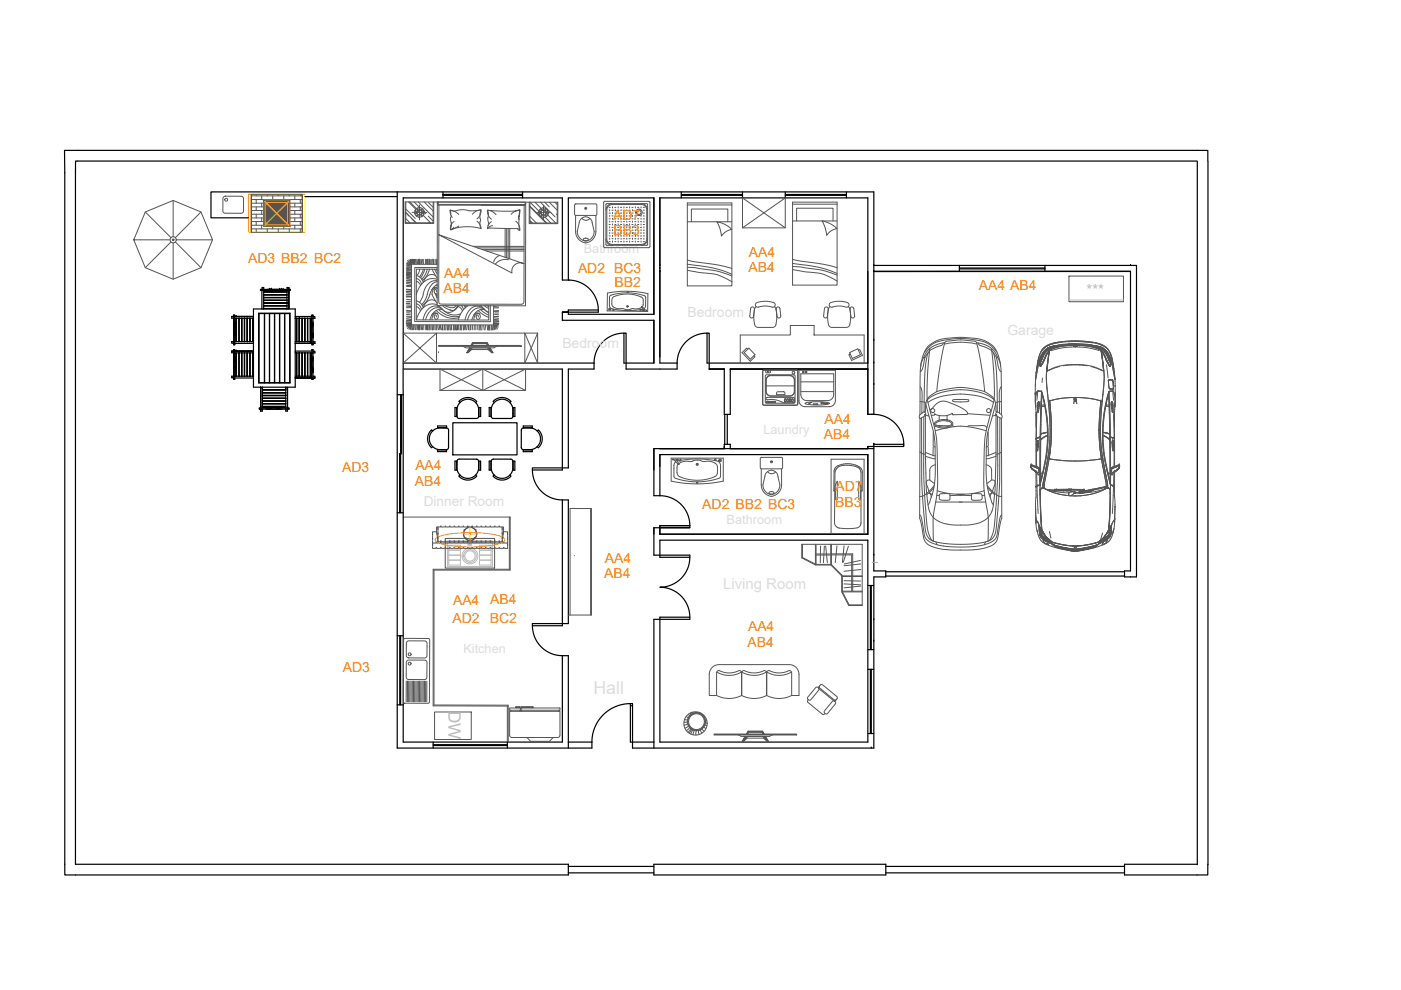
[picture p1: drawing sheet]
<svg xmlns="http://www.w3.org/2000/svg" width="297mm" height="210mm" viewBox="0 0 297 210" stroke-linecap="round" stroke-linejoin="round" font-family="sans-serif">
<defs><g id="words">
<text font-size="3.6" fill="#bababa" x="95.1" y="150.7" transform="rotate(90 95.1 150.7)">DW</text>
<text font-size="3.2" fill="#bababa" x="230.4" y="62.5">***</text>
<g font-size="3" fill="#ff7f00">
<text x="130" y="46.7">AD7</text>
<text x="130.1" y="49.7">BB3</text>
<text x="52.6" y="55.8">AD3 BB2 BC2</text>
<text x="94.1" y="59">AA4</text>
<text x="122.6" y="57.9">AD2 BC3</text>
<text x="158.7" y="57.7">AB4</text>
<text x="158.8" y="54.5">AA4</text>
<text x="94" y="62.2">AB4</text>
<text x="130.3" y="60.9">BB2</text>
<text x="207.5" y="61.6">AA4 AB4</text>
<text x="174.8" y="89.8">AA4</text>
<text x="174.7" y="93.1">AB4</text>
<text x="72.5" y="100">AD3</text>
<text x="88.1" y="99.7">AA4</text>
<text x="88" y="102.9">AB4</text>
<text x="177.1" y="107.4">BB3</text>
<text x="177.2" y="104.2">AD7</text>
<text x="148.9" y="108">AD2 BB2 BC3</text>
<text x="128.2" y="119.4">AA4</text>
<text x="128.1" y="122.6">AB4</text>
<text x="96.1" y="128.2">AA4</text>
<text x="103.8" y="132">BC2</text>
<text x="103.9" y="128.1">AB4</text>
<text x="96" y="132">AD2</text>
<text x="158.5" y="137.1">AB4</text>
<text x="158.6" y="133.9">AA4</text>
<text x="72.7" y="142.4">AD3</text>
</g>
<text font-size="3" fill="#dcdcdc" x="119.2" y="73.8">Bedroom</text>
<text font-size="2.7" fill="#dcdcdc" x="123.8" y="53.6">Bathroom</text>
</g></defs>
<!-- layer: Planta -->
<g fill="none" stroke="#000" stroke-width=".25">
<path d="M64.7 41.7h19.5M84.2 40.7h-39.5v5.5h8M84.2 40.7v117.9h41.3v-1.3M84.2 40.7h101.1v47.2M93.9 41.2h16.9h-16.9M93.9 41.4h16.9M93.9 40.7v1.3M110.8 40.7v1.3M120.5 42h18.1v24.6h-18.1v-.4h6.3a6.4 6.4 0 0 0-6.3-6.8zM120.7 59.4h-1.5v-17.4h-33.7v115.3h33.7v-18.3M139.9 57.6h.1M139.9 56.3h.1"/>
<path d="M139.9 56.8h.1M139.9 57h.1M139.9 42v35h3.7M139.9 42h44.1v45.9h1.3M139.9 42v14.3M139.9 57.6v18.1M144.4 41.2h13M144.4 41.4h13M144.4 40.7v1.3M157.4 40.7v1.3M166.5 41.2h13M166.5 41.4h13"/>
<path d="M166.5 40.7v1.3M179.5 40.7v1.3M185.3 57.5h.1M185.3 56.3h.1M185.3 56.3h55.7v66h-2.6v-1.3h1.3v-63.5h-54.4M203.4 56.8h18.1M203.4 57h18.1M203.4 56.3v1.2M221.5 56.3v1.2M239.7 56.3h.1M85.5 78.2h33.7v21.4h-6.3a6.3 6.3 0 0 0 6.3 6.4M85.5 77h40.4"/>
<path d="M119.2 66.2v1.7h19.4v9.1h-6.3v-6.4a6.3 6.3 0 0 0-6.4 6.4M125.9 77v1.2h-5.4v21h-7.6v.4M126.8 65.7h-6.3v.5h-1.3h1.3M132.3 70.6h.4v7.6h10.9v-1.2M143.6 77a6.3 6.3 0 0 1 6.3-6.4v6.4h34.1M149.9 70.6h.5v7.6h3.2v9.7h1.2v-9.7h29.2M185.3 77h.1M185.3 72.2h.1M84.2 83.7h1.3M84.9 83.7v25M85.1 83.7v12.5h-.3v12.5M139.9 95.1h45.4"/>
<path d="M153.6 95.1h-15v10h1.3M153.7 87.9v6.3M154.2 87.9v6.3M185.3 81.5h.1M185.3 94.2h.1M185.3 94.2v26.8h2.5v1.3h-2.5v36.3h-51.2v-9.4h-.4M185.3 87.9a6.4 6.4 0 0 1 6.3 6.3h-6.3M191.6 94.2v.5h-7.6v.4h-29.2v-.9h-1.2v.9v-.4M84.2 108.7h1.3M119.2 106v26.7h-6.3a6.4 6.4 0 0 0 6.3 6.3M119.2 106h1.3v26.2h-7.6v.5M139.9 105.1a6.3 6.3 0 0 1 6.4 6.3h-6.4"/>
<path d="M139.9 111.4h6.4v.5h-6.4M139.9 105.1v-8.7h44.1v16.9h-44.1v-1.9M146.3 111.9h-7.7v5.8h7.7a6.4 6.4 0 0 1-6.4 6.8 6.3 6.3 0 0 1 6.3 6.8h-7.6v27.3M146.3 118.2h-6.4v-3.7h44.1v42.8h-44.1v-26.4h6.4M185.3 117.7h.1M84.2 134.8h1.3M84.8 134.8v14.6M84.9 134.8v14.7M119.2 139h1.3v19.6M184 124.1h1.3M184 137.7h1.3M184.5 124.1v13.6"/>
<path d="M184.7 124.1v13.6M185.3 135.9h.1M185.3 131.4h.1M187.8 122.1h50.6M187.8 121.2h50.6M84.2 149.4l1.3 .1M91.8 158.1h15.8M91.8 157.9h15.8M91.8 157.3v1.3M107.6 157.3v1.3M120.5 157.3h5M125.5 157.3a8.2 8.2 0 0 1 8.2-8.1v8.1h4.9"/>
<path d="M133.7 149.6h.4M184 141.9h1.3M184 155.5h1.3M184.5 141.9v13.6M184.7 158.6h.1M184.7 141.9v13.6M120.5 183.2v2.3M138.6 183.2v2.3M187.8 183.2v2.3M238.4 183.2v2.3"/>
</g>
<!-- layer: Moveis -->
<g fill="none" stroke="#545454" stroke-width=".21">
<path d="M28.4 50.8l2.4-5.9 5.9-2.4 5.9 2.4 2.5 5.9-2.5 6-5.9 2.4-5.9-2.4-2.4-6h7.7M30.8 44.9l5.4 5.5M36.2 51.3l-5.4 5.5M36.7 42.5v7.7M36.7 51.5v7.7M37.2 51.3l5.4 5.5M37.4 50.8h7.7M42.6 44.9l-5.4 5.5M47.4 41.7l.4-.1 3.6 .1 .2 .4-.1 2.9-.4 .2-3.6-.1-.2-.4v-2.6zM53.3 41.2h10.8v8.1h-10.8zM53.3 41.5h10.8M53.3 42.3h10.8"/>
<path d="M53.3 43.1h2.6M53.3 43.9h2.6M53.3 44.6h2.6M53.3 45.4h2.6M53.3 46.2h2.6M53.3 47h2.6M53.3 47.8h2.6M53.3 48.5h10.8M54.3 41.2v.3M54.3 42.3v.8M54.3 43.9v.7M54.3 45.4v.8"/>
<path d="M54.3 47v.8M54.3 48.5v.8M55.5 41.5v.8M55.5 43.1v.8M55.5 44.6v.8M55.5 46.2v.8M55.5 47.8v.7M55.9 42.5h5.5v5.5h-5.5zM56.7 41.2v.3M56.7 42.3v.2M56.7 48.5v.8M57.8 41.5v.8"/>
<path d="M57.8 48v.5M59 41.2v.3M59 42.3v.2M59 48.5v.8M60.2 41.5v.8M60.2 48v.5M61.3 41.2v.3M61.3 42.3v.2M61.3 48.5v.8M61.4 43.1h2.7M61.4 43.9h2.7M61.4 44.6h2.7"/>
<path d="M61.4 45.4h2.7M61.4 46.2h2.7M61.4 47h2.7M61.4 47.8h2.7M62.5 41.5v.8M62.5 43.1v.8M62.5 44.6v.8M62.5 46.2v.8M62.5 47.8v.7M63.7 41.2v.3M63.7 42.3v.8M63.7 43.9v.7"/>
<path d="M63.7 45.4v.8M63.7 47v.8M63.7 48.5v.8M86 45l2.2 2.2M86 45.1l.7 .7M86 44.3l2 2M86 46.3l.9 .9M86 42.8v4.4h5.8v-4.4M86.1 58.2h1.1l-1 .1h1M86.2 59.8h1M86.2 58.5l1 .1M86.2 59l1 .2"/>
<path d="M86.2 58.7h1M86.2 58.1h1M86.2 57.6l1 .1M86.2 57.8h1M86.2 57.4h1M86.2 56.9l1 .1M86.2 56.7h1M86.2 56.4h1M86.2 57.1h1M86.2 56l.9 .1M86.2 56.2l1 .2M86.2 55.8l1 .2"/>
<path d="M86.3 55.5l.9 .5M86.4 55.2l.6 .7M86.6 42.8l1.6 1.6M86.7 55.1l.4 .8M86.9 42.8l1.4 1.4M87 55l.2 .9v-.9v.9M87.2 59.3l-1 .1h1M87.2 59.8l-1 .2M87.2 57.8l-1 .2M87.2 58.8l-1 .1M87.2 58l-1 .1M87.2 57.2l-1 .1"/>
<path d="M87.2 46.3l.9 .9M87.4 45h3.1M87.5 55l-.1 1 .1-1M87.6 55v1v-1M87.8 55v.9v-.9M87.8 42.8l1.2 1.2-.2 .5M87.9 45.2h.5M88 45.3h.5M88 44.7l.4 .3M88 44.5l.4 .4M88.1 55l-.1 1M88.3 55v1"/>
<path d="M88.3 59.6a1.29 1.29 0 0 1 .9 .9M88.3 59a1.45 1.45 0 0 1 1.1 1.2M88.3 58.4a2 2 0 0 1 1.5 1.5 1.77 1.77 0 0 1 2.5-1.4M88.4 44.2v.3l.4 .5M88.5 44.1l.1 .5M88.6 55l-.1 1M88.6 44.6l.8 .7M88.6 45.5l-.4 .2M88.7 42.8l3.1 3.2M88.7 45.5l-.4 .3M88.7 55v1M88.8 55l.1 .9"/>
<path d="M88.9 54.9l.1 1.1M88.9 43.5v3.1M89 45.6l-.2 .4M89 57.1a1.7 1.7 0 0 1-.7 1.3M89.1 45.6l-.2 .4M89.1 55v1M89.1 44l-.2 .5M89.3 45.5l.1 .4M89.4 45.4l.1 .5M89.4 44.7l.5 .1M89.4 55l-.1 1M89.4 44.8l.5 .1"/>
<path d="M89.5 45.2l.3 .3M89.5 45.1l.4 .3M89.6 44.2l-.4 .3M89.6 55l.1 .9v-.9M89.7 44.3l-.5 .3M89.7 45.7l1.6 1.5M89.8 57.1l-.9 1.6M89.8 44.8l.5 .5M89.9 42.8l1.9 1.9M90.1 57.1l-.3 .8-.6 1M90.2 55v1M90.5 55v1"/>
<path d="M90.6 57.1l-.4 1-.8 1.1M90.6 54.9l.1 1.1M90.8 55v1M90.8 45.8l1 1.1M90.8 42.9l1 1M90.9 47.1l.1 .1M91 54.9l.1 1.1M91 57.1l-.5 1.4-.9 .9M91.2 55v1M91.4 55v1M91.6 57.1l1.1 1.9M91.7 54.9l.1 1.1"/>
<path d="M91.9 55v1M92 42.8v4.6h-6.1v-4.6l32.4 .1v4.5h-6.1v-4.5M92.1 57.1l.6 1M92.2 55v1M92.5 54.9v1.1M92.5 57.1l.2 .3M92.6 55v1M92.7 59.7a2.88 2.88 0 0 0-2.1 2.8l-.4 .9-.8 1.2M92.7 59.3a3.2 3.2 0 0 0-4.1 2.2l-.3 .9M92.7 59.5a2.61 2.61 0 0 0-2.8 2.2l-.2 .7M92.7 57.1h-4.4v10.7l15.3 .1v-3.1M92.7 56.7h-4.8v11.5h16.1v-3.4"/>
<path d="M92.7 56h-5.5v12.9h17.5v-4.1M92.7 42.8v22h18.7l.1-21.9M92.9 42.8h-.2v.5l.4 .2M92.9 42.8l18.4 .1v.5l-18.4-.1zM93 49.8l18.1 6.1a1.79 1.79 0 0 0-1.9 .2 1.79 1.79 0 0 0-.7 1.8zM93.1 43.5l-.1 20.4 .2 .4 .4 .2h16.9l.4-.1 .2-.4v-20.5M93.1 43.5h18M95.6 45.4l-.2-.8 .8 .2a5 5 0 0 1 3.2-.1l2.6-.2a3.4 3.4 0 0 0-.1 2.3l-.2 .7 .2 .8M95.6 45.7l.1 .1a2.24 2.24 0 0 0 0 1.7l-.2 1.2 .2-1.1 .6-.6M97.3 47.9l-1.8 .8 .4-.1 .2-.4M97.3 45.5l-.7-.6-1.2-.3 .1 .8 .4 .7M100.1 45.4l1-.7 .9-.2-.3 1.2-.6 .7"/>
<path d="M100.3 52.2h10.8M101.1 46.9l.6 .7 .3 .9a10.4 10.4 0 0 0-6.5 .2M101.2 52.6h9.9M102.2 52.9h8.9M103.1 53.2h8M104.2 47l-.6 .6-.3 .9 .4-.2 6.2 .2M104.5 47.8l-.7 .3-.4 .3M105.2 45.5l-1-.7-.9-.2a3.3 3.3 0 0 1 .1 2.1l.2 .4-.1 .8M105.9 54.2l-.9 .6-.3 .8M107.1 48.4v6.1M107.4 48.4v6.3M107.7 48.5v6.3"/>
<path d="M107.8 55.1a2.76 2.76 0 0 0-2.7 .9M108.1 48.5v6.4M108.4 45.4l.9-.7 .9-.2a19.7 19.7 0 0 1-6.9 .1l.1 .9 .8 1M109.4 46.9l.7 1 .1 .9h-.2M110.1 46.5l-.1 1.4 .2 .9-.5-.3M110.2 44.5l-.3 1.7 .2 .3zM111.4 43.2l-.3 .3M112.3 43.7l3.6 3.6M112.3 46.7l.6 .6M112.3 46.9l.4 .4M112.3 43.8l3.5 3.5M112.3 45.9l1.4 1.4"/>
<path d="M113.4 42.9l1.3 1.3M113.7 45.1h3.1M114.3 45.6l.4-.4 .4 .4 .2 .5M114.4 44.9l.2 .2M114.5 44.4l.4 .2M114.6 42.9l3.1 3.1M114.6 44.3l.4 .3M114.7 45.1l-.4 .3M114.7 44.9h-.5M114.8 45.4l-.1 .5M114.9 45.5l-.1 .5M115.1 44.1l.2 .4"/>
<path d="M115.1 44.5l.7 .7M115.2 44.1l.2 .4M115.2 45.6l.2 .5M115.2 43.5v3.1M115.4 45.6l.5 .3M115.5 42.9l.9 .9M115.5 45.5l.5 .3M115.6 46l1.2 1.3M115.7 44.2l-.1 .5M115.8 44.2l-.1 .5M116.1 45.6l1.7 1.7M116.1 44.6l-.3 .3"/>
<path d="M116.2 44.7l-.4 .3M116.2 45.3l-.5 .1M116.2 45.2l-.5 .1M116.5 42.9l1.6 1.7M117.7 42.9l.4 .5M118 45.4l.1 .1M118.1 42.9v4.4h-5.8l.1-4.4 1.9 1.9h.5M121.9 43.3h4.5l.1 .2v2l-.2 .2h-4.3l-.2-.3zM122 45.7v3.4a2.15 2.15 0 0 0 2 2.4 2.15 2.15 0 0 0 2.3-2.1v-3.7M123.1 46.5a1.38 1.38 0 0 1 1.5-.5 1.38 1.38 0 0 1 1 1.2l.4 1.9a1.86 1.86 0 0 1-2.4 1.9 2.09 2.09 0 0 1-1.2-1.9l.4-2.1zM123.4 46.3a1.06 1.06 0 0 0 1.7 0M123.7 50.7a.61 .61 0 0 1 1 .1 .6 .6 0 0 1-1-.1z"/>
<path d="M124.1 44.1l.1 .1zM128.1 42.8h9.6v9.6h-9.6zM128.5 50.7a1.34 1.34 0 0 0 1.3 1.3M128.5 43.2h8.8v8.8h-8.8zM129 43.7l.8-.3h6.2a1.16 1.16 0 0 1 1.1 1.1v6.2a1.17 1.17 0 0 1-1.1 1.1h-6.2a1.17 1.17 0 0 1-1.1-1.1v-6.2zM129.1 44h.3M129.1 45.2h.3M129.1 46.4h.3M129.1 47.6h.3M129.1 48.8h.3M129.1 50h.3M129.1 51.2h.3"/>
<path d="M129.3 44.5v.2M129.3 45.7v.2M129.3 46.9v.2M129.3 48.1v.2M129.3 49.3v.2M129.3 50.5v.2M129.7 50.6h.3M129.7 49.4h.3M129.7 48.2h.3M129.7 47h.3M129.7 45.8h.3M129.7 44.6h.3"/>
<path d="M129.8 43.2a1.36 1.36 0 0 0-1.3 1.3M129.9 43.8v.3M129.9 45.1v.2M129.9 46.3v.2M129.9 47.5v.2M129.9 48.7v.2M129.9 49.9v.2M129.9 51.1v.2M130.3 44h.3M130.3 45.2h.3M130.3 46.4h.3M130.3 47.6h.3"/>
<path d="M130.3 48.8h.3M130.3 50h.3M130.3 51.2h.3M130.5 44.5v.2M130.5 45.7v.2M130.5 46.9v.2M130.5 48.1v.2M130.5 49.3v.2M130.5 50.5v.2M130.9 50.6h.3M130.9 49.4h.3M130.9 48.2h.3"/>
<path d="M130.9 47h.3M130.9 45.8h.3M130.9 44.6h.3M131.1 43.8v.3M131.1 45.1v.2M131.1 46.3v.2M131.1 47.5v.2M131.1 48.7v.2M131.1 49.9v.2M131.1 51.1v.2M131.5 44h.3M131.5 45.2h.3"/>
<path d="M131.5 46.4h.3M131.5 47.6h.3M131.5 48.8h.3M131.5 50h.3M131.5 51.2h.3M131.7 44.5v.2M131.7 45.7v.2M131.7 46.9v.2M131.7 48.1v.2M131.7 49.3v.2M131.7 50.5v.2M132.2 50.6h.2"/>
<path d="M132.2 49.4h.2M132.2 48.2h.2M132.2 47h.2M132.2 45.8h.2M132.2 44.6h.2M132.3 43.8v.3M132.3 45.1v.2M132.3 46.3v.2M132.3 47.5v.2M132.3 48.7v.2M132.3 49.9v.2M132.3 51.1v.2"/>
<path d="M132.8 44h.2M132.8 45.2h.2M132.8 46.4h.2M132.8 47.6h.2M132.8 48.8h.2M132.8 50h.2M132.8 51.2h.2M132.9 44.5v.2M132.9 45.7v.2M132.9 46.9v.2M132.9 48.1v.2M132.9 49.3v.2"/>
<path d="M132.9 50.5v.2M133.4 50.6h.2M133.4 49.4h.2M133.4 48.2h.2M133.4 47h.2M133.4 45.8h.2M133.4 44.6h.2M133.5 43.8v.3M133.5 45.1v.2M133.5 46.3v.2M133.5 47.5v.2M133.5 48.7v.2"/>
<path d="M133.5 49.9v.2M133.5 51.1v.2M134 44h.2M134 45.2h.2M134 46.4h.2M134 47.6h.2M134 48.8h.2M134 50h.2M134 51.2h.2M134.1 44.5v.2M134.1 45.7v.2M134.1 46.9v.2"/>
<path d="M134.1 48.1v.2M134.1 49.3v.2M134.1 50.5v.2M134.6 50.6h.2M134.6 49.4h.2M134.6 48.2h.2M134.6 47h.2M134.6 45.8h.2M134.7 43.8v.3M134.7 46.3v.2M134.7 47.5v.2M134.7 48.7v.2"/>
<path d="M134.7 49.9v.2M134.7 51.1v.2M135.2 44h.2M135.2 46.4h.2M135.2 47.6h.2M135.2 48.8h.2M135.2 50h.2M135.2 51.2h.2M135.3 46.9v.2M135.3 48.1v.2M135.3 49.3v.2M135.3 50.5v.2"/>
<path d="M135.8 50.6h.2M135.8 49.4h.2M135.8 48.2h.2M135.8 47h.2M135.8 45.8h.2M135.9 43.8v.3M135.9 46.3v.2M135.9 47.5v.2M135.9 48.7v.2M135.9 49.9v.2M135.9 51.1v.2M136 43.2a1.34 1.34 0 0 1 1.3 1.3"/>
<path d="M136.4 44h.2M136.4 45.2h.2M136.4 46.4h.2M136.4 47.6h.2M136.4 48.8h.2M136.4 50h.2M136.4 51.2h.2M136.5 44.5v.2M136.5 45.7v.2M136.5 46.9v.2M136.5 48.1v.2M136.5 49.3v.2"/>
<path d="M136.5 50.5v.2M137.3 50.7a1.34 1.34 0 0 1-1.3 1.3M145.7 56a32.7 32.7 0 0 1 9.5 2.1M145.7 43h9.5v17.6h-9.5zM145.7 55.1l1.8 .4 4.9 .7 2.8 .7M145.7 47h9.5M145.7 43.5h9.5M145.8 57.3l2.8 .5a10.9 10.9 0 0 1 6.6 1.9M145.8 56.7l2.5 .2a20.2 20.2 0 0 1 6.9 1.6M146.6 47v-2.7h7.7v2.7M152 47l1.5 .5 1.7 1.1a3.2 3.2 0 0 0-2.2 1.5l-.3-1.6zM157.4 48.3l9.1-6.3v6.3z"/>
<path d="M157.4 48.3v-6.3l9.1 6.3M168 55.8a32.5 32.5 0 0 1 9.5 2.2M168 42.9h9.5v17.5h-9.5zM168 55l6.7 1 2.8 .7M168 46.8h9.5M168 43.3h9.5M168.1 57.2l2.8 .5a10.7 10.7 0 0 1 6.6 1.9M168.1 56.5a27.8 27.8 0 0 1 9.4 1.8M168.9 46.8v-2.6h7.7v2.6M174.3 46.8l1.9 .7 1.3 1a3.1 3.1 0 0 0-2.2 1.4l-.3-1.6zM226.6 58.5h11.6v5.5h-11.6zM85.5 78.2v4.6"/>
<path d="M86.1 61.4l1.1 .1M86.1 61.8h1.1M86.2 68.5h.9l-1 .1M86.2 68h.9M86.2 67.6l.9 .1M86.2 66.3h.7M86.2 67.1h.9M86.2 65.8l1 .1M86.2 66h1M86.2 64.7h1M86.2 65.2h1M86.2 63.5l1 .1"/>
<path d="M86.2 64.4h.7M86.2 63h1M86.2 62.4h1M86.2 60.8h1M86.2 60.5h1M86.2 60.1l1 .1M86.2 62.1l1 .1M86.2 61.3l1 .1M86.9 64.3h-.8M86.9 69l-.5 .7M87 66.6l-.8 .1M87 63.9l-.9 .1"/>
<path d="M87.1 69l-.4 .8M87.1 68.8l-.9 .1M87.1 68.9l-.9 .2M87.1 68.6l-.9 .1M87.1 68.4l-1 .1M87.1 67.3l-.9 .2M87.1 68.1h-1M87.2 69l-.2 .9M87.2 68.9l-.9 .4M87.2 65l-1 .1M87.2 62.9h-1.1M87.2 62.5l-1.1 .1"/>
<path d="M87.2 61.8l-1 .1M87.2 69v.9M87.4 68.9l.1 1M87.6 68.9v1M87.8 69v.9M88 68.9l.1 1M88.2 68.9v1M88.3 65a1.29 1.29 0 0 1 .8 .9M88.3 64.4a1.45 1.45 0 0 1 1.1 1.2M88.3 63.8a2 2 0 0 1 1.4 1.4 1.77 1.77 0 0 1 2.6-1.4M88.5 68.9l.1 1M88.7 68.9v1l.2-.9"/>
<path d="M88.9 68.9v1.1M89.1 68.9v1M89.3 68.9l.1 1M89.7 69l-.1 .9M89.7 69v.9M89.8 62.4l-.9 1.7M90.2 69v.9M90.4 69v.9M90.7 69l-.1 1M90.8 69v.9M91.1 69l-.1 1M91.1 62.5l-.6 1.3-.9 1"/>
<path d="M91.2 69v.9M91.4 69v.9M91.6 66.8a.72 .72 0 0 1 1.1-.3 .98 .98 0 0 0-1.1 1.3M91.6 61.4a.7 .7 0 0 1 1.1-.3 1.08 1.08 0 0 0-1 .6 1.08 1.08 0 0 0 .1 1.2l.9 1.4M91.8 69l-.1 1M91.9 69v.9M92.1 67.1l.2-.4 .2 .5M92.2 69v.9M92.3 62.3l.4 .9M92.5 65.8a4.9 4.9 0 0 0 4.8 1.5M92.5 62.3l.2 .5M92.5 60.4l.2 .2"/>
<path d="M92.5 69l-.1 1M92.5 61.8l-.2-.4a.49 .49 0 0 0-.2 .6 .49 .49 0 0 0 .6 .3M92.6 69v.9M92.7 64.6a3.2 3.2 0 0 0-4.1 2.3l-.3 .9M92.7 60.3l-1 .8-.6 1.3M92.7 66.5a.69 .69 0 0 1-.3 1.2l-.3-.6M92.8 69l.1 .9M93 74.8h.1M93 73.2h17.5v.2h-17.5zM93 65.6a4.8 4.8 0 0 0 4.4 1.4M93.1 64.8l.6 .7M93.2 69l-.1 .9"/>
<path d="M93.4 69l.1 .9M93.5 65.3a2.27 2.27 0 0 0-3.5 1.4l-.3 1.1M93.6 65.4a2.34 2.34 0 0 0-3.1 1.7l-.3 .7M93.7 65.5a3.5 3.5 0 0 0 4 1M93.8 69l-.2 .9M93.8 64.8l.7 .5 1.1 .5M93.8 65.6a2.34 2.34 0 0 0-2.7 2.2M93.9 69l-.1 1M94.2 69l-.1 1M94.3 69v.9M94.4 64.8a1.67 1.67 0 0 0 2.3 0M94.6 69l-.1 1"/>
<path d="M94.9 69v1M95 69v.9M95.3 69l-.1 1M95.4 65.7a1.14 1.14 0 0 0 1.7-.9l-.3 .6-.4 .3M95.6 69l-.1 1M95.7 69v.9M96.1 69v1M96.3 69v.9M96.5 69l-.1 1M96.6 69v.9M96.9 69l-.1 1M97 69l-.1 .9"/>
<path d="M97 69v.9M97 65a1.21 1.21 0 0 1 1 .9M97 64.8a1.9 1.9 0 0 1-1.4 1.4 1.9 1.9 0 0 1-1.9-.7M97.2 69v.9M97.6 69l-.1 1M97.7 69v.9M97.8 64.8l.5 .8M97.9 69v1M98.1 73.4l.7 .4h5.9l.7-.4M98.3 69v1M98.4 69v.9M98.7 69l.1 .9"/>
<path d="M98.8 64.8l-.2 .5-.2-.5M99.1 69l-.1 .9M99.3 64.8a4.9 4.9 0 0 0-2.1 3M99.3 69v.9M99.6 73.8l-.6 1 1.1-1h3.2l1.2 1h-.3l-.7-.7h-3.5l-.8 .7h-.2l.6-1M99.7 69l-.1 1M99.8 73.8l-.4 .5M99.8 69v.9M99.8 73.8l-.3 .4M99.9 73.2l.3-.6h3.1l.3 .6M99.9 73.2l.3-.5h3l.4 .5M100 73.8l-.9 .8"/>
<path d="M100.1 73.2l.2-.4h2.9l.2 .4M100.1 73.2l.2-.3h2.8l.3 .3M100.1 69v.9M100.2 72.6v.1M100.3 72.8v.1M100.5 66.8a.71 .71 0 0 1 1.1-.3 .98 .98 0 0 0-1.1 1.3M100.5 69v.9M100.9 69v.9M101.3 69v.9M101.4 65.8l1.3 1.1 .9 .4M101.6 66.5a.69 .69 0 0 1-.3 1.2 .51 .51 0 0 1-.3-.4 .51 .51 0 0 1 .2-.5l.2 .4M101.6 69v1"/>
<path d="M101.9 69l-.1 1M101.9 65.6l1.7 1.2M102 64.8l.6 .7M102.2 69l-.1 1M102.4 78.2v4.6M102.4 65.3a2.27 2.27 0 0 0-3.5 1.5l-.3 1M102.5 65.5a2.34 2.34 0 0 0-3.1 1.6l-.3 .7M102.5 69l.2 .9M102.6 65.5l1 .8M102.6 65.5l1 .7M102.7 64.8l.9 .6M102.7 65.7a2.34 2.34 0 0 0-2.7 2.1"/>
<path d="M102.9 69l-.1 .9M103.2 72.8l-.1 .1M103.3 69l.1 .9M103.3 72.6l-.1 .1M103.3 64.8l.3 .2M103.5 73.8l.9 .8M103.6 69l-.1 1M103.7 73.8l.2 .4M103.7 73.8l.3 .5M103.8 69v1M103.9 73.8l.6 1-.6-1M104.2 69l-.1 1"/>
<path d="M104.3 69v.9M104.5 69l-.1 .9M104.7 69v1M104.7 69l.2 .9M104.7 69l.9 .4M104.7 65.3h1M104.7 65l1 .1M104.7 68.4l1.1 .1M104.7 68.7h1M104.7 68.6h1.1M104.7 68h1M104.7 68.1l1.1 .1"/>
<path d="M104.7 66h1M104.8 67.4l.9 .1M104.8 67.1h.9M104.8 69l.4 .9M104.9 66.7l.8 .1M104.9 69l.6 .7M104.9 66.4h.8M105.7 68.6h-1h1M105.7 68.8l-1 .1 1 .2M105.7 67.7l-1 .1M105.7 65.8l-1 .1M111.3 70.6v6.4l2.7-6.4v6.4z"/>
<path d="M114 70.6h-28.5l7 6.4v-6.4l-7 6.4M128.8 62.1a20.3 20.3 0 0 1 8.6 .2l-.1 3.7-8.6-.1zM133 64.9l.1 .1zM135.8 65.5v.4l-.1-.1zM136.1 65.1l.3 .7M136.1 65.1h.1M136.2 65l.6 .7-.2 .2-.2-.1M136.2 65a1.56 1.56 0 0 0 .2-1.3l-.1-.4a5.6 5.6 0 0 0-4.6-.9l-1.8 .7-.2 .3v1a1.65 1.65 0 0 0 2.2 1 2.44 2.44 0 0 0 2.2 0 2.46 2.46 0 0 0 2-.3M136.3 65.6h-.4M136.6 65.4l.3-.6v-1.9a6.9 6.9 0 0 0-4.5-.8l-2.2 .3-.9 .3-.1 2 .2 .5a9.4 9.4 0 0 0 5.5 .6l.8-.1M136.7 65.6l-.3 .2M156.9 71h10.7v-2h5v2h10.6v6.1h-26.3z"/>
<path d="M157.8 74.8l1-1 1.3 1.4-1 .9zM158.5 74l-.2-.2-1 1 1.8 1.8 1-1-.2-.2M159.3 65.2a.41 .41 0 0 1 .4-.1 .41 .41 0 0 1 .3 .4l-.2 1.6a.41 .41 0 0 1-.5 .3 .41 .41 0 0 1-.3-.4zM160.3 64.3a4.4 4.4 0 0 1 4 .1 .51 .51 0 0 1-.1 .6 .51 .51 0 0 1-.5 .1 7.4 7.4 0 0 0-3.3 0l-.2-.3zM160.3 65a4.7 4.7 0 0 0-.3 3.8l.3 .5 .4 .1h3.1l.4-.1a5.2 5.2 0 0 0 .1-4.2l-.1-.1M161.7 78.6l.3-.2h6.9l.2 .2v7.2l-.2 .1h-7.1l-.1-.3zM161.8 78.6h7.2v7.2h-7.2zM162.3 79.5h6.2v5.9h-6.2zM162.7 79.9l.7-.3h4a1.03 1.03 0 0 1 1.1 1v2.4a1.05 1.05 0 0 1-1.1 1h-4a1.05 1.05 0 0 1-1-1v-2.4zM162.7 79.9l.7-.3h4a.98 .98 0 0 1 1 1v2.4a.98 .98 0 0 1-1 .9h-4a.98 .98 0 0 1-.9-.9v-2.4zM164.7 65.2l.3-.1 .3 .2 .2 1.7a.41 .41 0 0 1-.3 .4 .41 .41 0 0 1-.5-.3l-.1-1.6zM169.4 78.5h7.7v6.4a1.29 1.29 0 0 1-1.3 1.3h-5.1a1.29 1.29 0 0 1-1.3-1.3z"/>
<path d="M169.8 79.3h7v4.4a1.29 1.29 0 0 1-1.3 1.2h-4.4a1.29 1.29 0 0 1-1.3-1.2zM172.6 71h.1M174.9 65.2a.41 .41 0 0 1 .5-.1 .41 .41 0 0 1 .2 .4l-.2 1.6a.41 .41 0 0 1-.4 .3 .41 .41 0 0 1-.4-.4zM175.9 64.3a4.4 4.4 0 0 1 4.1 .1 .51 .51 0 0 1-.1 .6 .51 .51 0 0 1-.5 .1 7.4 7.4 0 0 0-3.3 0l-.3-.3zM176 65a4.7 4.7 0 0 0-.3 3.8l.2 .5 .5 .1h3l.5-.1a5.2 5.2 0 0 0 .1-4.2l-.2-.1M180.1 74.8l1.8-.8 .5 1.2-1.7 .8zM180.3 65.2l.4-.1 .3 .2 .2 1.7a.41 .41 0 0 1-.4 .4 .41 .41 0 0 1-.4-.3l-.2-1.6zM182 74.2l.3-.1 .6 1.2-2.3 1.1-.6-1.2 .3-.2M195.2 77.6a6.1 6.1 0 0 1 2.1-4.6 7.7 7.7 0 0 1 4.9-1.4 13.6 13.6 0 0 1 7.3 1l.3 .2a4.6 4.6 0 0 1 2.1 3.4 21.3 21.3 0 0 1 .4 6.6v5.1M195.2 77.6l-.2 10.3M195.2 77.6a5.5 5.5 0 0 1 3-4.4l2.1-.5-.8 3.8-.9 6.5M196 74.7a5.7 5.7 0 0 1 4.5-2.6 15.9 15.9 0 0 1 9.2 .9l1.7 1.7"/>
<path d="M196.1 75.7l-.3 1.6a1.56 1.56 0 0 1-.7 1.5M196.8 74.8a23.4 23.4 0 0 0-.8 7.8l-.1 4.7 .3-.1 .1-1.6 .3-1a6.2 6.2 0 0 1 4.5-2.2 13.7 13.7 0 0 1 8.2 1l.9 .5 .6 .7 .3 1.3 .1 1.3 .3 .1a58.2 58.2 0 0 0-.7-11.8l-.2-.7M197.1 73.9v.5a67.3 67.3 0 0 0-.5 10.4M200 72.7a.92 .92 0 0 1-1.1 .7 3.9 3.9 0 0 0-2.8 2.3l-.3 .1M200.3 72.9a18 18 0 0 1 6.7 0h.1M200.3 72.7l.1-.2a12.7 12.7 0 0 1 6.5 0l.2 .2M207.1 72.7l.8 3.8 .9 6.5M207.1 72.7a5.3 5.3 0 0 1 4.8 4l.2 .9M207.4 72.7a.92 .92 0 0 0 1 .7 3.9 3.9 0 0 1 2.8 2.3l.4 .1M210.3 73.9v.5a65.6 65.6 0 0 1 .5 10.4M211.2 75.7l.4 1.6a1.56 1.56 0 0 0 .7 1.5M219.7 79.2h.1"/>
<path d="M219.7 79.2l-.2 1.3M219.7 79.1v.1M220.1 76.4l-.4 2.7M220.3 75.8l-.2 .6M220.3 76.5l-.7 4M220.3 76.5l-.8 4M220.4 77.1l.2 .5M220.5 77.3l.1 .3M220.5 77.1v.2M220.5 77.3v.2M220.5 77.3v.1M220.5 76.8h.1"/>
<path d="M220.5 77.4h.1M220.5 76.8v.5M220.5 77.4l.2 .2M220.5 76.8l-.1 .3M220.5 76h.1M220.5 77.5l.1 .1M220.5 77.5h.1M220.5 76.8v.6M220.5 76.4h.1M220.6 75.9l-.1 .1M220.6 77.6v.1M220.6 77.6h.1"/>
<path d="M220.6 76.4l-.1 .4M220.6 75.8l-.3 .7M220.6 76l-.1 .8M220.6 76l-.1 .4M220.7 76l-.1 .4M220.7 77.6l-.1 .1M220.7 77.5h-.1M220.7 75.7l-.1 .1M220.7 75.7l-.4 .8M220.7 75.7l-.1 .3M220.7 76.3l.1-.1-.1 .5M220.7 76.3v.4"/>
<path d="M220.7 75.6h.1M220.7 75.6l-.1 .4M220.7 77.5h.1M220.7 75.6l-.1 .2M220.7 77.5l-.1 .1M220.8 75.6l-.2 .4M220.8 75.6a2.26 2.26 0 0 0-.2 1.9M220.8 76.2v.2M220.8 75.9l-.1 .4M220.8 77.4l-.1 .2M220.8 77.4l-.2 .2zM220.8 76v.2"/>
<path d="M220.8 76l-.1 .1M220.8 75.3l-.1 .3M220.8 76.4l-.1 .3M220.8 76.1v.1M220.8 76.1l.1 .1M220.8 77.4l-.1 .1M220.8 75.6v.3M220.9 75.9v-.1l-.1 .2M220.9 75.8l-.1 .1M220.9 75.3l-.1 .3M220.9 75.9l-.1 .2M220.9 75.9l.1 .1"/>
<path d="M220.9 75.8v-.2v.2M220.9 76.2l-.1 .2M220.9 75.8h.1M220.9 75.6h-.1M220.9 75.8l-.1 .4M220.9 75.4l-.1 .2M220.9 75.4h.1M220.9 75.8v.1M220.9 75.1l-.1 .2M221 74.1a11.6 11.6 0 0 0-1.3 5.1v-.1M221 75.7l-.1 .1M221 75.7h.1"/>
<path d="M221 75.7v.1M221 75.6l-.1 .2M221 75.6h-.1M221 75.5l-.1 .1M221 75.7l.1 .1M221 75.3v.3M221 75.3v.1M221.1 77l-.3 .4M221.1 75.5l-.1 .1M221.1 75.3l-.1 .1M221.1 75.5l-.1 .2M221.1 75.5l.1 .1"/>
<path d="M221.1 77l-.4 .6M221.1 74.8l-.3 .5M221.1 74.8l-.2 .3M221.1 75.8l-.2 .4M221.1 75.1l-.1 .2M221.1 75.1v.1M221.1 74.9h.1M221.1 74.9v.3M221.1 74.9l-.2 .5M221.2 75l-.1 .2M221.2 75.3l-.1 .2M221.2 75.3h-.1"/>
<path d="M221.2 75.3l.1 .1M221.2 76.7l-.1 .3M221.2 74.9l-.1 .2M221.2 74.9v.1M221.3 74.7l-.1 .3M221.3 74.7h.1M221.3 74.7l-.2 .2M221.3 75.4l-.2 .4M221.3 75.1h.1M221.3 75.1l-.1 .2M221.3 74.8l-.1 .2M221.3 74.6l-.6 1"/>
<path d="M221.3 76.4l-.3 .7M221.4 76.4l-.3 .6M221.4 74.7h-.1M221.4 74.5l-.1 .2M221.4 74.9h.1M221.4 74.9l-.1 .2M221.5 74.6l-.2 .1M221.5 74.5h.1M221.5 74.5l-.3 .4M221.5 74.9l-.2 .5M221.6 74.3l-.7 1M221.6 74.9l-.7 1.4"/>
<path d="M221.6 74.3l-.1 .2M221.6 75.9l-.5 1.1M221.6 74.7l-.2 .2M221.6 74.7h.1M221.6 74.3h.1M221.6 74.3l-.6 1-.3 .9 .2-.5M221.6 74.4l-.1 .1M221.7 74.3v.1M221.7 74.4l-.2 .1M221.8 74.5h-.1M221.8 74.1l-.7 .7M221.8 74.5l-.2 .2"/>
<path d="M221.8 74.5h.1M221.8 74.2l-.2 .1M221.8 74.2h.1M221.8 74.1l-.5 .5M221.8 75.4l-.4 1M221.8 74.1l-.2 .2M221.8 75.4l-.5 1M221.8 74.2l-.1 .1M221.9 74.5l-.4 .4M221.9 78.7l.2-1.9a21.6 21.6 0 0 0 0 6.1l.2 2.2M222 74.3h-.1M222 74.3l-.2 .2"/>
<path d="M222 74.3h.1M222 78.7h.1M222 78.6h.1M222 78.7h-.1M222 74l-.2 .2M222 74h.1M222 74.3l-.1 .2M222 74.9l-.8 1.8M222.1 74.9l-.3 .5M222.1 74.9l-.9 1.8M222.1 73.3l-1.1 .9-.7 1.6M222.1 73.8l-.3 .3"/>
<path d="M222.1 73.8l-.8 .8M222.1 73.3l-.7 .5-.7 .8M222.2 74.1l-.2 .2M222.2 74.1l-.1 .1M222.2 74.1v.1M222.2 76.8l-.2 1.8M222.2 73.9l-.2 .1M222.2 73.9h.1M222.2 74.2l-.2 .1M222.2 75.8h.1M222.3 73.9l-.6 .5M222.3 74.6h.1"/>
<path d="M222.3 74h.1M222.3 74l-.9 .8-.4 .9M222.3 74l-.1 .1M222.3 74.7l-.1 .2M222.3 73.9l-.8 .8-.6 1M222.4 75a30.9 30.9 0 0 0-.1 10.9l.3 5.1-.3 5M222.4 75.3l-.2 1.5M222.4 75.3l-.4 3.3M222.4 75l-.3 1.8M222.4 74.4l-.3 .5M222.4 74l-.2 .2M222.4 74.4l-.4 .5"/>
<path d="M222.4 73.8l-.2 .1M222.4 73.7l-.2 .2M222.4 73.7v.1M222.4 73.8h.1M222.4 74.4h.1M222.4 74.5v.5M222.5 73.8l-.2 .1M222.5 74.5l-.1 .8M222.5 73.7l-.4 .1M222.5 73.8v.1M222.5 73.8l-.1 .2M222.5 73.8l.1 .1"/>
<path d="M222.5 73.7l-.9 .6M222.5 73l-.8 .4-.7 .7M222.6 74.3l-.2 .2M222.6 74.3l-.1 .2M222.6 73.9l-.2 .1M222.6 74.3l-.2 1M222.6 74.2l-.5 .7M222.6 74.2l-.2 .2M222.6 74.2h.1M222.6 74.2v.1M222.6 73.7l-.2 .1M222.6 74.1v.1"/>
<path d="M222.6 74.1l-.2 .3M222.6 73.7h.1M222.6 73.7l-.3 .3M222.6 73.7v.1M222.7 73.7l-.2 .1M222.7 73.6l-.3 .1M222.7 74.1v.1M222.7 73.6l-.1 .1M222.7 74.1l-.1 .1M222.7 74.1h.1M222.7 74.1l.2-.2-.3 .2M222.7 74.1h-.1"/>
<path d="M222.8 73.8h-.3M222.8 73.8l-.2 .1M222.8 73.6l-.2 .1M222.8 73.6h.1M222.9 73.6h.1h-.2M222.9 73.6l-.2 .1M222.9 73.6l-.6 .3M222.9 73.6l-.1 .1M222.9 74.4a16.4 16.4 0 0 1 10.2 0M222.9 73.6l-.3 .1M222.9 73.6l.1 .1M222.9 73.6h-.2"/>
<path d="M222.9 73.6h-.1M223 73.5l-.9 .3M223 73.7l-.2 .1M223 73.5l-1.2 .6M223 73.5l-.5 .2M223 72.9l-.9 .4M223 72.8l-1.3 .6-.7 .7M223 73l-.9 .3M223.1 73.5l-.3 .1M223.1 73.5h.1l-.3 .1M223.1 73.8h.1M223.1 73.8l-.3 .1"/>
<path d="M223.1 73.6h-.2M223.1 73.6h.1M223.1 73.9l-.4 .2M223.1 73.5l-.6 .2M223.2 73.5l-.3 .1M223.2 73.5l-.2 .1M223.3 73.5l-.2 .1M223.3 73.5h.1M223.4 73.5h-.3M223.4 73.5h-.1M223.4 73.4l-.2 .1M223.6 73.3l-.6 .2"/>
<path d="M223.6 73.4l-.6 .1M223.7 73.4l-.7 .3M223.7 73.4h-.2M223.7 73.4l-.3 .1M223.8 73.3l-.2 .1M224 73.4l-.9 .4M224.1 73.3a4.1 4.1 0 0 0-2.8 3.1l-.6 1.1M224.1 73.3h.1M224.1 73.3l-.5 .1M224.2 73.5h.1M224.2 73.5a19.8 19.8 0 0 1 7.6 0M224.2 73.5l-1.1 .4"/>
<path d="M224.4 72.5l-1.4 .3M224.4 73.2h.1M224.4 72.6l-1.4 .2M224.4 73.2l-.8 .1M224.4 73.2l-.4 .2M224.6 77.7l-2.6 1M225.4 77.6l2.6-.2 2.5 .2M226.5 72.4l-3.5 .5M227.3 72.3l-2.9 .2M227.3 72.3h1.4M227.3 72.4h1.4M227.3 72.3l-2.9 .3"/>
<path d="M227.3 72.4h-.8M227.6 73.4l.2 .1M227.7 73.4h.1M227.7 73.3l-.1 .1M227.7 73.3h.1M227.7 73.3l.2 .1M227.7 73.3v.1M227.7 73.3h.3M227.7 73.4l.3 .1M227.8 73.3h.2M227.8 73.3h-.1M227.9 73.3h.1"/>
<path d="M227.9 73.3h-.1M227.9 73.4h.1M228 73.5l-.1-.1 .1 .1M228 73.5h.1M228 73.2a10.6 10.6 0 0 1 5.3 1M228 73.2a10.6 10.6 0 0 0-5.4 1h.1M228 72.9l3.2 .2M228 73l3.2 .1 .8 .3M228 73l2.2 .1 1.6 .4M228 73.2a10.5 10.5 0 0 1 5.3 1M228 72.9l-3.6 .3M228 73l-3.6 .2"/>
<path d="M228 73l-2.3 .1-1.5 .4M228 73.2a10.4 10.4 0 0 0-5.4 1M228 73.3h.1M228 72.9h.1M228 73.3v.2M228 72.9h-1.4M228 73.3h-.3M228 73.3h.2M228 73.4h.1M228 73.4v.1M228 73.4l.3-.1zM228.1 73.3h-.1"/>
<path d="M228.2 73.3h.1M228.2 73.4l-.4 .1M228.2 73.3h-.2M228.2 73.5h-.2M228.3 73.4h.1M228.3 73.3v.1M228.3 73.3h.1M228.3 73.4h-.1M228.3 73.4l-.1 .1M228.7 72.3l2.9 .2M228.7 72.4l2.9 .3M228.7 72.3l2.9 .3"/>
<path d="M231.2 73.1l.2 .1M231.2 73.1l.3 .1M231.4 77.7l2.6 1M231.5 73.2h.1M231.5 73.2l.9 .1M231.6 73.2h.1M231.6 72.5l1.3 .3M231.6 72.6l1.3 .2M231.6 72.7l1.8 .4M231.6 73.2l.8 .1M231.6 73.2l.4 .2M231.7 73.3h.1"/>
<path d="M231.8 73.5h.1M231.8 73.5l1.1 .4M231.8 73.3l1.1 .5M231.8 73.3l.5 .1M232 73.4l.4 .2M232.1 73.3l.2 .1M232.2 73.4l.8 .3M232.2 73.4l.6 .1M232.2 73.4l.4 .1M232.3 73.4l1.5 .5M232.4 73.3l.6 .2M232.4 73.6l.5 .2"/>
<path d="M232.6 73.5h.3M232.6 73.5h.1M232.7 73.5l.2 .1M232.7 73.5h-.1M232.7 73.5l.3 .1M232.8 73.5l.2 .1M232.8 73.5h.1M232.8 73.5l.3 .1M232.8 73.5l.6 .2 1 .6M232.8 73.5l-.2-.1 .2 .1M232.8 73.9l.5 .2M232.9 73.8a4.9 4.9 0 0 1 1.9 2.9l.5 .8"/>
<path d="M232.9 73.6h.2M232.9 73.6h-.1M232.9 73.9l.4 .3M232.9 73.8h.1M232.9 73.5l.2 .1M232.9 72.8l.5 .2M233 73.7l.2 .1M233 73.5l.5 .1M233 73.5l.8 .3M233 73.6h.3M233 73.6h.1M233.1 73.6v.1"/>
<path d="M233.1 73.6l.2 .1M233.1 73.6l-.1 .1M233.1 73.9l.2 .2M233.1 73.6h-.1h.1M233.1 73.6h.1M233.2 73.8h.2M233.2 73.8l.2 .1M233.3 74.1h.1M233.3 74.1v.1M233.3 73.7l.2 .1M233.3 73.6l.2 .1M233.3 73.6v.1"/>
<path d="M233.3 73.7h.1M233.3 73.7v.1M233.3 73.7l.4 .3M233.3 74.2h.1M233.3 74.2l.2 .3M233.3 74.1l.2 .3M233.3 74.2l.1 .1M233.3 73.7l.3 .2M233.4 74.3l.2 1M233.4 74.2l.5 .7M233.4 73.9l.2 .1M233.4 74.2l.1 .2"/>
<path d="M233.4 74.3l.1 .2M233.4 73.1a3.6 3.6 0 0 1 2.4 3.3M233.4 73l.8 .4 .8 .7M233.4 73a3.9 3.9 0 0 1 2.5 3.4l.4 2.8-.5-2.8M233.4 73.8l.1 .1M233.4 73.8l.2 .2M233.4 73.8v.1M233.5 74.5l.1 .8M233.5 73.6l.7 .5M233.5 73.6l.3 .2M233.5 74.5l.1 .5M233.5 73.8l.2 .1"/>
<path d="M233.5 74.4h.1M233.5 73.8h.1M233.5 73.7l.3 .2M233.5 73.7v.1M233.6 74l.1 .2M233.6 74.4l.3 .5M233.6 75.3l.2 1.5M233.6 75l.1 .3M233.6 73.9l.9 .8 .5 1M233.7 75.3a28.4 28.4 0 0 1 0 9.8M233.7 74h.1M233.7 74l.8 .8 .5 .9"/>
<path d="M233.7 74l.1 .1M233.7 74.6h.1M233.7 75.8h.1M233.7 73.9l.6 .5M233.7 73.9l.2 .1M233.7 73.9h.1M233.7 74.2l.2 .1M233.8 73.9l.2 .1M233.8 76.8l.2 1.9a13.9 13.9 0 0 0-12 0M233.8 74.1l.2 .2M233.8 74.1l.1 .1M233.8 74.1l-.1 .1"/>
<path d="M233.8 73.8l.8 .8M233.8 76.8l.2 1.9-.2-1.9M233.8 73.8l.9 .8M233.8 73.8h.1M233.8 73.8l.4 .3M233.9 74.9l.8 1.8M233.9 74.9l.5 1M233.9 74.9l.9 1.8M233.9 74l.2 .2M233.9 74.3l.2 .2M233.9 74h.1M234 74l.2 .2"/>
<path d="M234 78.7l.1 2.3-.4 4.1M234 74.3h.1M234 78.6v.1M234 74.3l.2 .2M234 74.3h-.1M234 74l.3 .3M234.1 74.5l.3 .4M234.1 74.2h.1M234.1 74.2l.2 .1M234.2 74.2l.2 .1M234.2 74.5h.1M234.2 74.5l.2 .2"/>
<path d="M234.2 74.5h-.1M234.2 74.1h.1M234.2 74.1l.7 .7M234.2 74.1l.8 1M234.3 74.4l.1 .1M234.3 74.3v.1M234.3 74.4l.2 .1M234.3 74.3l.5 .6M234.4 74.3l.1 .2M234.4 74.7l.1 .2M234.4 74.7h.1M234.4 74.7h-.2"/>
<path d="M234.4 74.3h-.1M234.4 75.9l.2 .7-.2-.7M234.4 75.9l.5 1.1M234.4 74.9l.7 1.4M234.4 74.3l.7 1M234.4 74.9l.3 .5M234.4 75.9l.7 1.5M234.4 76.1l.5 .9M234.4 74.5l.3 .4M234.4 74.5h.1M234.5 74.6l.1 .1M234.5 74.9h.1"/>
<path d="M234.5 74.9l.2 .2M234.5 74.9h-.1M234.5 74.5l.1 .2M234.6 74.7h.1M234.6 77.3l.3 2.8M234.6 74.8l.2 .2M234.6 74.6l.6 1M234.7 75.1h.1M234.7 75.1l.1 .2M234.7 75.1h-.1M234.7 75.4l.2 .4M234.7 74.7l.1 .3"/>
<path d="M234.7 74.7h.1M234.7 74.7l.1 .2M234.7 74.9l.1 .2M234.7 74.9l.1 .1M234.7 76.7l.2 .3M234.8 75l.1 .2M234.8 76.7l.1 .4M234.8 75.3l.1 .2M234.8 75.3h.1M234.8 75.3l-.1 .1M234.8 74.9l.4 1.3-.2-.5M234.8 74.9h.1"/>
<path d="M234.8 74.9l.1 .3M234.8 74.9l.2 .5M234.8 75.1l.1 .2M234.8 75.1l.1 .1M234.9 75.8l.1 .4M234.9 77l.4 .6M234.9 77l.2 .4M234.9 74.8l.3 .8M234.9 74.8l.1 .3M234.9 75.5v.1M234.9 75.3l.1 .1M234.9 75.5l.1 .2"/>
<path d="M234.9 75.5l-.1 .1M234.9 75.3l.1 .3M235 75.5v.1M235 75.7v.1M235 75.7h.1M235 75.4h.1M235 75.7l-.1 .1M235 75.6v.2M235 75.6h.1M235 75.1l.1 .2M235 77.2l.1 .2M235 75.4l.2 .5"/>
<path d="M235 75.8l.1 .1M235 75.8v-.2l.1 .2M235 76.2l.1 .2M235 75.8h.1M235 75.8l.2 .4M235.1 75.9v.2M235.1 75.9l-.1 .1M235.1 75.3l.1 .3M235.1 75.9v-.1v.2M235.1 75.8l.1 .1M235.1 76.1l.1 .1M235.1 76.1l-.1 .1"/>
<path d="M235.1 76.4l.2 .3M235.1 77.4l.1 .1M235.1 75.3l.2 .5M235.1 76l.1 .2M235.1 76l.1 .1M235.2 75.6a2.23 2.23 0 0 1 .1 1.9M235.2 75.9l.1 .4M235.2 76.2l-.1 .2M235.2 75.6l.3 1.8M235.2 74.6l.6 1.8M235.2 77.5l-.1-.1 .1 .1M235.2 77.5l.1 .1"/>
<path d="M235.2 75.6l.1 .4M235.2 75.6h.1M235.2 77.5h.1M235.3 76.3l-.1-.1 .1 .5M235.3 76.3v.4M235.3 75.7v.3M235.3 75.7l.3 .8M235.3 77.6h.1M235.3 75.7v.1M235.3 77.6l.1 .1M235.3 77.5h.1M235.3 76l.2 .8"/>
<path d="M235.3 75.8h.1M235.3 75.8l.3 .7M235.4 77.6h.1M235.4 77.6h-.1M235.4 77.6v.1M235.4 75.9v.1M235.4 77.5h.1M235.4 77.4l-.1 .2M235.4 77.5v.1M235.4 76h.1M235.5 76.8h.1M235.5 76.8v.5"/>
<path d="M235.5 77.4l-.1 .1M235.5 76.8v.3M235.5 77.4l-.1 .2M235.5 77.3l-.1 .3M235.5 77.1v.2M235.5 77.3l-.1 .2M235.5 77.1v.3M235.6 76.5l.8 4M236.2 78.9l.1 .3M236.3 79.2l.1 2.5M93.3 82.8v-4.6l9.1 4.6 9-4.6v4.6M93.3 82.8l9.1-4.6 9 4.6"/>
<path d="M93.3 82.8h18.1M142.3 97.1h11v4.9a26 26 0 0 1-11 0zM143.4 97.5l-.1 .2h-.2M143.8 98.5l.1-.1zM143.9 98.3a4.1 4.1 0 0 1 2.8-.5 2.92 2.92 0 0 1 2.6 .1 2.38 2.38 0 0 1 2.8 1v1.5l-.1 .3a8.1 8.1 0 0 1-6.7 .8l-1.2-.4-.4-.4-.2-.3v-1.3l.3-.7M143.9 98.4l-.4-1a.22 .22 0 0 0-.4 0 .22 .22 0 0 0 0 .3l.7 .8M144.1 97.6l-.5 .1M144.2 97.3l.2 .1-.2 .4zM144.3 97.6a19 19 0 0 1 8 .3l.4 .4 .1 .4-.1 2.5a12.9 12.9 0 0 1-9.7 0l-.1-2.5 .4-.8M161.3 97h4.5l.1 .2v2l-.3 .2h-4.2l-.2-.3zM161.4 99.4v3.4a2.15 2.15 0 0 0 2 2.4 2.15 2.15 0 0 0 2.3-2.1v-3.7M162.4 81.8h6.1"/>
<path d="M162.5 84.3h5.7l.3 .1v.7l-.2 .3h-2a7.3 7.3 0 0 0-3.8-.7zM162.5 85.1h.6v.3h-.6zM163.2 85.1h.6v.3h-.6zM163.5 97.9l.1 .1zM163.9 85.1h.5v.3h-.5zM164.8 83.1h1.4l.2 .2v.4h-1.8zM166.4 84.6a.29 .29 0 0 1 .3 .3 .29 .29 0 0 1-.3 .2zM166.9 84.6a.29 .29 0 0 1 .3 .3 .29 .29 0 0 1-.3 .2zM167.4 84.6a.29 .29 0 0 1 .3 .3 .29 .29 0 0 1-.3 .2zM167.9 84.6a.29 .29 0 0 1 .3 .3 .29 .29 0 0 1-.3 .2zM169.8 81h7M169.8 83h7"/>
<path d="M170.8 85.4a10.8 10.8 0 0 1 5.1 .1 9.7 9.7 0 0 1-5.2 0zM171.5 85.5l.1 .1zM172.4 85.6l.1 .1zM172.7 85.6l.1 .1zM173 85.6l.1 .1zM174.1 85.4h.7v.2h-.7zM176.2 97.4h7v15.7h-7zM177.5 99.3a2.83 2.83 0 0 1 2.6-.6h.5a1.75 1.75 0 0 1 1.9 1.4v10.8a1.07 1.07 0 0 1-.9 1 7.9 7.9 0 0 1-4.2-.2l-.4-.5-.1-.4 .1-10.7zM195 95.8l.6 .4 .6 .1M195.1 88.7l-.1 21.2 .5 2.4a4.6 4.6 0 0 0 .8 2.7 7.9 7.9 0 0 0 5.2 1.6h4.4l2-.2a4.7 4.7 0 0 0 3.3-1.6l.4-.9 .8-4-.1-21.2M195.1 85.2h.8l.4 .3M195.1 82l.1 .1a4.4 4.4 0 0 1 .3 2.7l-.1 2.8"/>
<path d="M195.4 88.6v13.5l.7 9.2a3.3 3.3 0 0 0 1.4 3.3 23.1 23.1 0 0 0 12.4 0l.2-.2a3.6 3.6 0 0 0 1.2-3.1l.6-9.2 .1-13.5M196.2 88l.1 12.3a27 27 0 0 0 .9 8.3 5.3 5.3 0 0 0 4.7 2.7 12.9 12.9 0 0 0 6.4-.7 4 4 0 0 0 2.3-3.2l.4-4.1 .2-15.3-.7 .2M196.2 88l.1-.3a.42 .42 0 0 0-.4-.4 .42 .42 0 0 0-.5 .3l-.4 .5 .1 .6M196.2 96.7l2.1 .6M196.2 95.9l2.1 .8M196.2 88l-.1-.1v.3l-1 .5M196.2 88l.7 .2M196.3 85.7l1.5 5.2a41.4 41.4 0 0 1 .4 10.9 14.1 14.1 0 0 1-1.4 5.3M196.6 84.8a11.6 11.6 0 0 1 7.6-2.2l1.8 .2a9.2 9.2 0 0 1 4.8 2M196.6 84.8l1.6 6.3a21.2 21.2 0 0 1 .5 5.6l.1 3a44.3 44.3 0 0 1-.9 10.1v5a1.69 1.69 0 0 1-1-1.5 24 24 0 0 1-.7-5.9l-.4-7.6 .1-11.4M196.8 85.3a14.3 14.3 0 0 1 10.5-1.4l2.2 .7 1.1 .7M197.1 86.9l.6-.3a2.67 2.67 0 0 1 3.6-1.2 9.3 9.3 0 0 1 3.6 1.8 .37 .37 0 0 1 .1 .7l-3 .1-.1-.4a4 4 0 0 1-3.8 .2l.1 .2-.8 .1"/>
<path d="M197.9 94.8l-.1 1.9M197.9 91.6l-.1 2.8 .5 .4M198.2 89.5a3.1 3.1 0 0 1 2.6-.5 1.13 1.13 0 0 1 1.2 1.1 2.85 2.85 0 0 1-3.9-.1zM198.3 98.6l-.6 .2-.5 .6-.1 2.3M198.3 91.3a15.4 15.4 0 0 1 10.7 0M198.4 90.4l-.3 .2M198.4 89.7a2.83 2.83 0 0 1 3.4 .1 1.79 1.79 0 0 1-2.2 .7 1 1 0 0 1-1.2-.7zM198.7 90.3h2.6M199.1 88.1v1M200.8 88.1v.9M201.8 90.3l.5 .2M202 84.8l.1-.1a7 7 0 0 1 3.3 .2l-.2 .3h-1.5h-1.5l-.2-.2z"/>
<path d="M205.1 90.5l.4-.2 2.8-.1 .5 .1 .4 .3M205.2 87.7l4.7 .3M209.1 98.6l.6 .2 .5 .6 .1 2.3M209.5 91.6v2.8l-.4 .4M209.5 94.8l.1 1.9M210.8 84.8l-1.7 6.3a21.7 21.7 0 0 0-.5 5.6v3a45 45 0 0 0 .9 10.1v5a1.75 1.75 0 0 0 .9-1.5 23.5 23.5 0 0 0 .8-5.9l.3-7.6v-11.4M211.1 85.7l-1.5 5.2a41.4 41.4 0 0 0-.4 10.9 14.4 14.4 0 0 0 1.4 5.3M211.2 95.9l-2.1 .8M211.2 96.7l-2.1 .6M211.2 87.5a.43 .43 0 0 1 .7 .1l.5 .5-.1 .6-1-.5v-.3l-.1 .1-.1-.2zM212.3 82l-.1 .1a4.5 4.5 0 0 0-.3 2.7v2.8M212.3 85.2h-.8l-.4 .3"/>
<path d="M212.4 95.8l-.6 .4-.6 .1M218.6 98.9v.1M218.6 98.9h.1M218.6 98.7h.1M218.6 98.7l1.7 .7M218.6 98.7v.2M218.6 98.9l.1 .3M218.6 98.9l.2 .5M218.6 99v.2M218.6 99l.2 .4M218.6 98.7v.3M218.6 99l.1 .2"/>
<path d="M218.6 98.5h.1M218.6 98.5v.2M218.6 99.2l.2 .2M218.6 98.5l1.6 .7M218.7 99.2l.1 .2M218.7 98.5h-.1M218.7 99.2h.1M218.7 98.7l1.5 .7v.5M218.7 98.9v.2M218.7 99.2v.1M218.7 99.3h.1M218.8 99.4l.3 .3"/>
<path d="M218.8 99.4l.4 .3M218.8 99.4l.7 .6M219.1 99.7l.4 .3M219.2 99.7h.1M219.2 99.7l.3 .3M219.2 99.7l.3 .2M219.4 99.9h.1M219.5 99.9h.1M219.5 83.3l.1 2.9M219.5 81.9v1.7M219.5 100h.1M219.5 81.9h.1"/>
<path d="M219.5 100l.2 .1M219.6 80.5h.1M219.6 100h.1M219.6 80.4l-.1 1.5M219.6 85.7l.1 1.7M219.6 85.3v.6M219.6 80.2v.2M219.7 93v.1M219.7 93.1l-.1 5.8 .2 .1M219.7 87.4v2M219.7 87.8v2.6M219.7 87.4v.8"/>
<path d="M219.7 89.4v1.1M219.7 93h.1M219.7 87.8v1.2M219.7 88v1M219.7 89v.2M219.7 93l.1 6M219.7 88.1l.1 .4M219.8 88.3l-.1 4.7M219.8 92.9h.1M219.8 99l.5 .2M219.8 87.4l-.1 5.6M219.8 95.2l.1 .4 .1-.2"/>
<path d="M219.8 92.9l-.1 .1M219.8 95.2v.2M219.9 83.1a6.8 6.8 0 0 0-.3 3.2M219.9 83.1a6.1 6.1 0 0 0-.3 3.2M219.9 83.1h.1M219.9 92.9h.1M219.9 83v.1M220 87.2l.1 .2 .1-.1M220 86h.1M220 86v.6M220 93.4l-.2 .8 .2 1.2M220 93.4a2.92 2.92 0 0 0 0 2"/>
<path d="M220 94.1l.1 .7M220 82.9v.1M220 86.9l.1 .3M220 86.9v.3M220 82.9h.1M220 94.1l.2-.1-.2 .1v.6l.1 .1M220 83l-.2 1.9M220 85.5h.1M220 87.4h.1M220 99.1h.1M220 83h.1M220 82.9l.8 .2"/>
<path d="M220 86v1.3M220 87.2h.1M220 86v.9M220 87.2l.1 .1M220 83l.8 .1M220.1 83h.7M220.1 83h-.1M220.1 93.4l-.2 .1-.1 1.7M220.1 93.4h.1M220.1 93.4h-.1M220.1 93.4l.1 .5-.2 1.5M220.1 93.4l.1 .6"/>
<path d="M220.1 87.3h.1M220.1 85.3l-.1 .7M220.1 85.3h.1M220.2 85.2h.1M220.2 85.2l-.2 .2v.6M220.2 85.8l-.1 .7 .2 .1M220.2 85.8h.2l-.1-.6 .1 .6-.2 1.5M220.2 99.2l.1 .2M220.2 99.2h.1M220.2 92.7v.1M220.3 85.8l-.1 .1M220.3 92.7l-.5 .2"/>
<path d="M220.3 85.8v.5M220.3 99.4v.6l-.1 .2h-.4M220.3 99.4h.1M220.3 99.2h.1M220.3 99.5l.1 .9-.2 .3 .2-.3M220.3 92.7h.1M220.3 99.2v.2M220.3 99.4v.4M220.3 92.7l-.1 .1M220.3 82.9h-.2M220.4 92.7l-.7 .3M220.4 92.7l-.6 .2"/>
<path d="M220.5 92.7h-.2M220.5 92.7h.1M220.5 95.4v5.2M220.5 95.4v-2.7v10.1M220.5 94.7h.1M220.5 93.5h.1M220.5 92.7l-.8 .2M220.5 92.6l.1 .6M220.5 92.7h-.1M220.6 93.2h.1M220.6 93.3h.1M220.6 92.7h.1"/>
<path d="M220.6 92.7h-.1M220.6 93.2l-.1 2.2M220.6 92.6v.1M220.6 93.2v.1M220.6 92.6h.1M220.6 92.6v.2M220.6 92.1v1.1l1.5-.9M220.6 92v.1M220.6 92.1v1.1M220.7 92h.1M220.7 92h-.1M220.7 85.1l-.2 7.5"/>
<path d="M220.8 86.3h.1M220.8 86l.6-.2 .1 .3M220.8 86.3l-.1 5.7M220.8 83l-.2 9.6M220.8 83l.1 .2M220.8 83.1h.1M220.8 83.1l.1 .1M220.8 83.1a32.6 32.6 0 0 1-.3 19.7M220.9 83.5l-.2 8.5M220.9 83.5a32.6 32.6 0 0 1-.3 18.6M220.9 83.3v.2M220.9 83.5h.1"/>
<path d="M220.9 83.2a32.5 32.5 0 0 1-.3 19.2M220.9 83.2h.1M220.9 83.2v.1M220.9 92l-.3 .1M220.9 91.9l-.3 .1M220.9 83.6l-.1 2.4M221 91.9l-.3 .1M221 91.9h-.1M221 80.1l-.1 1M221.4 85.8h.1M221.5 86.1l-.7 .2M221.5 86.1h.1"/>
<path d="M221.9 98.8l-.8 4.6M221.9 98.8l-.8 3.9M221.9 98.7l-.8 4M222 91.6l-.1 .1M222.1 91.7l-1.2 .3M222.1 91.7l-1.2 .2M222.1 91.6l-1.4 .4M222.1 91.6l-1.1 .3M222.1 91.7h.1M222.1 92.3l-1.5 1M222.1 92.4l-1.5 .8M222.1 92.3h.1"/>
<path d="M222.1 97.3l-.2 1.5M222.2 97.3l-.3 1.4M222.2 97.3l-.3 1.5M222.3 85.1l.4 5.9-.3 5M222.3 85.1h.1M222.3 96l-.2 1.3M222.4 96l-.2 1.3M222.4 97.3l-1 6.2M222.4 97.3h.1M222.4 97.3h.4M222.5 85l.1 .8M222.5 85h.1"/>
<path d="M222.5 85l-.2 .1M222.6 85l.3 6-.3 5M222.6 85h.1M222.6 96l-.2 1.3M222.6 85.8a41 41 0 0 1 0 10.2M222.6 85.8l.3 6-.5 5.5h.4M222.8 97.3l1.9 .3M224.4 84.5l-1.8 .5M224.4 84.5l-1.9 .5M224.7 97.6l3.3 .2M227.7 84.6v.9M227.7 84.6h.1"/>
<path d="M227.9 84.5v.6M227.9 84.7v-.2l.1 .2M227.9 84.7v.4M227.9 84.5h.1M227.9 84.7h.1M228 84.3l3.5 .2M228 84.3l-3.6 .2M228 84.7l.1 .4M228 84.5h.1M228 84.7h.1M228 84.5l.1 .6zM228.3 85.5v.1"/>
<path d="M228.3 84.6v.9M231.3 97.6l-3.3 .2M231.5 84.5l1.9 .5M233 91.3h.1M233 91.2h.1M233 91.4h.1M233.4 85a41.5 41.5 0 0 0 .1 12.3M233.4 85a41.9 41.9 0 0 0 .1 12.3M233.4 85h.1M233.4 85l-.1 1.6a39.3 39.3 0 0 0 .2 10.7M233.4 85l.3 .1M233.5 97.3h.1"/>
<path d="M233.5 97.3l1.1 5.8M233.5 97.3l-2.2 .3M233.5 97.3l1.1 6.2M233.7 85.1h.1M233.7 85.1a41 41 0 0 0 .1 12.2M233.7 85.1a41.1 41.1 0 0 0 .1 12.2M233.8 97.3l.3 1.4M233.8 97.3l.3 1.5M233.9 92.3l1.2 .7M233.9 92.3l.8 .4 .6 .6M233.9 92.4l1.4 .9M233.9 91.7l.8 .2"/>
<path d="M233.9 91.6l.1 .1M234.1 98.7l.7 4M234.1 98.8l.7 3.9M234.1 98.8l.8 4.6M234.2 91.7l.8 .2M234.2 91.7l.9 .2M234.2 91.7l-.3-.1 1.2 .3M234.4 86.1h.1M234.5 86.1l.7 .2M234.5 85.8h.1M234.7 91.9h.1M234.7 91.9l.4 .1"/>
<path d="M234.8 84.2h.1M235 80.6h.1M235 91.9l.2 .1M235 81l.1 1.2M235 80.6v.4M235 80.6v.2M235 83.6l.1 2.4M235 83.2h.1M235.1 91.9l.2 .1M235.1 83.2a32.5 32.5 0 0 0 .3 19.2M235.1 92l.2 .1v1.1M235.1 83.2v.3"/>
<path d="M235.1 83.5a32.8 32.8 0 0 0 .3 18.6M235.1 83.2v.1M235.1 83.5l.2 8.5-.2-5.7M235.1 83.5h.1M235.1 83.1a32.6 32.6 0 0 0 .3 19.7M235.1 83.1h.1M235.1 83.1v.1M235.1 83l.3 9.6M235.1 83v.2M235.1 82.2l.1 .2M235.2 86l-.7-.2v.3M235.2 86.3h.1"/>
<path d="M235.2 92h.1M235.2 82.4h.1M235.2 80.5l-.2 .1M235.2 85.1l.2 7.5M235.2 82.4l.4 .1M235.3 93.3v7.2M235.3 93.3l.1 7.2M235.3 82.4l.6 .1M235.3 82.4l.3 .1M235.3 92h.1M235.3 92.1v1.1M235.3 93.3h.1"/>
<path d="M235.3 93.2v.1M235.3 92.6h.1M235.3 92.7h.1M235.4 92.6v.1M235.4 92.7h.1M235.4 93.2h.1M235.4 93.3h.1M235.4 93.2v2.2M235.4 92.7v2.7M235.4 93.5h.1M235.4 92.7l.8 .2M235.4 92.6v.6"/>
<path d="M235.4 94l.1 7.8M235.4 95.4v6.4M235.4 94.7h.1M235.5 92.7h.2M235.5 92.7h.1M235.5 92.7l.7 .3zM235.5 80.5h.1M235.6 80.5l-.6 .1M235.6 80.5h.2M235.6 80.5l-.4 .1M235.6 80.5h.1M235.6 80.5h-.4"/>
<path d="M235.6 85.8l.1-.6-.1 .6 .2 1.5M235.6 85.8h.1M235.6 82.5h.3M235.6 92.7l.1 .1M235.6 80.5h.3M235.6 99.4h.1M235.6 92.7h.1M235.6 99.5v.9l.1 .3-.1-.3M235.6 99.2v.2M235.6 99.2h.1M235.6 99.4v.4M235.7 99.4v.7l.4 .1"/>
<path d="M235.7 99.4h-.1M235.7 99.2h-.1M235.7 85.8l-.1 .5M235.7 92.7l.5 .2M235.7 80.5h.1M235.8 85.2h.1M235.7 92.7l.4 .2M235.7 99.2v.2M235.7 99.2h.1M235.7 85.8l.1 .7-.1 .1M235.8 85.9h.1M235.8 85.2l.1 .8v1.3"/>
<path d="M235.8 85.2l.1 .2 .1 .6M235.8 85.2l.2 1.3-.1 .7M235.8 80.5l.1 .1M235.8 80.5v.1M235.9 87.3h-.1M235.9 94h-.1l.2 .1v.6l-.2 .1M235.9 94v.1M235.9 94l.1 .1M235.9 94v.8M235.9 93.4h.1M235.9 93.4l-.1 .5 .1 1.5M235.9 93.4l-.1 .6"/>
<path d="M235.9 80.6h.1M235.9 82.9l-.8 .2M235.9 93.4l.2 .1v1.7M235.9 83h-.8M235.9 83h.1M235.9 93.4a2.91 2.91 0 0 1 .1 2M235.9 83l-.8 .1M235.9 82.5h-.1M235.9 80.6l.1 .5zM235.9 95.4h.1M235.9 82.9h.1M235.9 83l.2 1.9"/>
<path d="M235.9 85.5h.1M235.9 87.4h.1M235.9 99.1h.1M235.9 82.9l.1 .1M236 99.3l-.4 .1M236 99.3l-.3 .1v.5M236 93.4h.1M236 93.4a2.92 2.92 0 0 1-.1 2M236 87.2l-.1 .2-.1-.1M236 86h.1M236 86v1.3M236 82.5h.1"/>
<path d="M236 82.5h-.1M236 83l.1 .1M236 82.4h.1M236 81.6v-.5v.5M236 81.6v.8M236 92.9h.1M236 82.4l-.1 .1M236 82.4v.1M236.1 83.1h.1M236.1 83.1a6 6 0 0 1 .3 3.1M236.1 83.1a6.1 6.1 0 0 1 .3 3.2M236.1 83h.1"/>
<path d="M236.1 87.4l.1 11.6M236.1 95.2l-.1 .4-.1-.2M236.1 95.2v.2M236.2 92.9h.1M236.2 99l-.6 .2M236.2 88.3l.1 4.7M236.2 92.9v.1M236.2 88.1v.4M236.2 93l.1 .1M236.2 93h.1M236.2 89v.2M236.2 88v1"/>
<path d="M236.3 93h.1M236.3 87.8l-.1 1.2M236.3 93v.1M236.3 89.4v1.1M236.3 93.1v5.8l-.1 .1M236.3 87.4l-.1 2M236.3 87.8v2.6M236.3 87.4l-.1 .8M236.4 86.2v.1M236.4 85.3l-.1 2.1M236.4 80.4v.1M236.4 80.5h.1"/>
<path d="M236.4 100h.1M236.4 85.9v.3M236.4 100l-.1 .1M236.4 100h-.1M236.4 81.7v.1M236.4 81.7v.2M236.4 81.9l.1 1.4M236.4 81.9h.1M236.5 83.3l-.1 2.9M236.5 100h-.1M236.5 99.9h.1M236.8 99.7l-.3 .2"/>
<path d="M236.8 99.7h.1M237.1 99.4l-.3 .3M237.2 99.4l-.8 .6M237.2 99.4l-.4 .3M237.2 99.3h.1M237.3 99.2l-.2 .2M237.3 99.2h.1M237.3 99.2l-.1 .1M237.3 98.9l-.1 .2M237.3 98.7l-1.3 .6M237.3 98.5h.1M237.3 98.5l.1 .2"/>
<path d="M237.3 99.2l-.1 .2M237.3 98.5l-1.6 .7M237.3 98.7h.1M237.3 98.7l-.2 .7M237.4 98.9h.1M237.4 98.9l-.2 .5M237.4 98.7l-1.8 .7M237.4 98.7h.1M237.4 98.9l-.1 .3M237.4 98.7l-1.4 .6M237.4 98.7h-.1M237.4 98.7v.2"/>
<path d="M85.5 109.6h22.7v11.3h-16.2v28.6h15.8v7.8M91.7 115.6h.1M91.7 115.8h.1M91.7 115.9v.4h.6M91.7 114.5h.1M91.7 114.3h.1M91.7 113.5h.1M91.7 113.4h.1M91.7 115.1h.6M91.7 113.7v.5M91.7 114.6v.9M92.5 115.1h.1"/>
<path d="M92.5 116.3h.1M92.6 112.8h-.9v.5M92.6 112.4v.7M92.6 112.3h.1M92.6 112.2h.1M92.6 115.1h.1M92.6 116.3h.1M92.6 113.3h.1M92.7 113.4h.1M92.7 113.5v.6M92.7 115.1h.6M92.7 116.3h.6"/>
<path d="M92.8 114.2h.1M92.8 114.3h.1M92.8 114.5l.1 .4M92.9 114.3h.1M92.9 114.2h.1M92.9 113.4h.1M92.9 113.2h.1M92.9 112.4h.1M92.9 112.3h.1M92.9 111.7h-.3v.3M92.9 111.7h.4M92.9 111.7v.4"/>
<path d="M92.9 112.6v.5M92.9 113.5v.5M92.9 114.5v.4M92.9 114.9h.4M93.4 111.7h.1M93.4 115.1h.1M93.4 116.3h.1M93.4 114.9h.1M93.5 111.7h.1M93.5 115.1h.1M93.5 116.3h.1M93.5 114.9h.1"/>
<path d="M93.7 111.7h.5M93.7 115.1h.5M93.7 116.3h.5M93.7 114.9h.5M94.4 111.7h.1M94.4 115.1h.1M94.4 116.3h.1M94.4 114.9h.1M94.4 114.2h10.5v6.2h-10.5zM94.5 111.7h.1M94.5 115.1h.1M94.5 116.3h.1"/>
<path d="M94.5 114.9h.1M94.6 111.7h.6M94.6 115.1h.6M94.6 116.3h.6M94.6 114.9h.6M95.3 111.7h.1M95.3 115.1h.1M95.3 116.3h.1M95.3 114.9h.1M95.4 111.7h.1M95.4 115.1h.1M95.4 116.3h.1"/>
<path d="M95.4 114.9h.1M95.6 111.7h.5M95.6 115.1h.5M95.6 116.3h.5M95.6 114.9h.5M96.3 111.7h.1M96.3 115.1h.1M96.3 116.3h.1M96.3 114.9h.1M96.4 111.7h.1M96.4 115.1h.1M96.4 116.3h.1"/>
<path d="M96.4 114.9h.1M96.5 111.7h.6M96.5 115.1h.6M96.5 116.3h.6M96.5 114.9h.6M97.2 111.7h.1M97.2 115.1h.1M97.2 116.3h.1M97.2 114.9h.1M97.4 111.7h.1M97.4 115.1h.1M97.4 116.3h.1"/>
<path d="M97.4 114.9h.1M97.5 111.7h.5M97.5 115.1h.5M97.5 116.3h.5M97.5 114.9h.5M98.2 111.7h.1M98.2 115.1h.1M98.2 116.3h.1M98.2 114.9h.1M98.3 113.4h.1M98.3 113.6h.1M98.3 111.7h.1"/>
<path d="M98.3 115.1h.1M98.3 116.3h.1M98.3 114.9h.1M98.3 112.7v.6M98.3 113.7l.3 .5M98.3 113.5h.1M98.4 112.8l-.1 .5M98.4 112.6h.1M98.4 113.7l.3 .4M98.4 111.7h.6M98.4 115.1h.6M98.4 116.3h.6"/>
<path d="M98.4 114.9h.6M98.5 112.5h.1M98.7 114.3h.1M98.8 114.2h.1M98.8 114.4h.1M98.9 114.3h.1M99 112l-.5 .4M99 114.4l.5 .2M99 112l-.4 .4M99.1 111.9h.1M99.1 112h.1M99.1 111.7h.1"/>
<path d="M99.1 115.1h.1M99.1 116.3h.1M99.1 114.9h.1M99.2 111.9h.1M99.3 111.7h.1M99.3 115.1h.1M99.3 116.3h.1M99.3 114.9h.1M99.4 111.7h.5M99.4 115.1h.5M99.4 116.3h.5M99.4 114.9h.5"/>
<path d="M99.6 114.6h.1M99.8 114.6h.1M99.9 111.8h-.6M99.9 111.9h-.5M100 111.9h.1M100 111.8h.1M100.1 111.7h.1M100.1 115.1h.1M100.1 116.3h.1M100.1 114.9h.1M100.2 111.9h.1M100.2 111.7h.1"/>
<path d="M100.2 115.1h.1M100.2 116.3h.1M100.2 114.9h.1M100.3 112l.4 .3M100.3 111.9l.4 .4M100.3 111.7h.6M100.3 115.1h.6M100.3 116.3h.6M100.3 114.9h.6M100.4 114.3l-.5 .3M100.4 114.4l-.5 .2M100.5 114.3h.1"/>
<path d="M100.6 114.3h.1M100.6 114.2h.1M100.7 114.2h.1M100.8 112.4h.1M100.9 112.6h.1M100.9 112.5h.1M100.9 112.7l.1 .5M101 113.6l-.3 .5M101 112.7l.1 .5M101 113.5h.1M101 113.6l-.2 .5M101 113.3h.1"/>
<path d="M101 111.7h.1M101 115.1h.1M101 116.3h.1M101 114.9h.1M101.1 113.5h.1M101.1 113.3h.1M101.2 111.7h.1M101.2 115.1h.1M101.2 116.3h.1M101.2 114.9h.1M101.3 111.7h.5M101.3 115.1h.5"/>
<path d="M101.3 116.3h.5M101.3 114.9h.5M102 111.7h.1M102 115.1h.1M102 116.3h.1M102 114.9h.1M102.1 111.7h.1M102.1 115.1h.1M102.1 116.3h.1M102.1 114.9h.1M102.3 111.7h.5M102.3 115.1h.5"/>
<path d="M102.3 116.3h.5M102.3 114.9h.5M102.9 111.7h.1M102.9 115.1h.1M102.9 116.3h.1M102.9 114.9h.1M103.1 111.7h.1M103.1 115.1h.1M103.1 116.3h.1M103.1 114.9h.1M103.2 111.7h.5M103.2 115.1h.5"/>
<path d="M103.2 116.3h.5M103.2 114.9h.5M103.9 111.7h.1M103.9 115.1h.1M103.9 116.3h.1M103.9 114.9h.1M104 111.7h.1M104 115.1h.1M104 116.3h.1M104 114.9h.1M104.2 111.7h.5M104.2 115.1h.5"/>
<path d="M104.2 116.3h.5M104.2 114.9h.5M104.8 111.7h.1M104.8 115.1h.1M104.8 116.3h.1M104.8 114.9h.1M105 111.7h.1M105 115.1h.1M105 116.3h.1M105 114.9h.1M105.1 111.7h.5M105.1 115.1h.5"/>
<path d="M105.1 116.3h.5M105.1 114.9h.5M105.8 111.7h.1M105.8 115.1h.1M105.8 116.3h.1M105.8 114.9h.1M105.9 111.7h.1M105.9 115.1h.1M105.9 116.3h.1M105.9 114.9h.1M106.1 111.7h.4v.4M106.1 115.1h.5"/>
<path d="M106.1 116.3h.5M106.1 114.9h.4M106.5 112.3h.1M106.5 112.4h.1M106.5 113.2h.1M106.5 113.4h.1M106.5 114.2h.1M106.5 114.3h.1M106.5 111.7h.3v.3M106.5 112.6v.5M106.5 113.5v.5M106.5 114.5v.4"/>
<path d="M106.6 114.2h.1M106.7 113.5l-.1 .6M106.7 113.4h.1M106.7 113.3h.1M106.7 115.1h.1M106.7 116.3h.1M106.8 112.8h.8v.5M106.8 112.4l-.1 .7M106.8 112.3h.1M106.8 112.2h.1M106.9 115.1h.1M106.9 116.3h.1"/>
<path d="M107 115.1h.6M107.6 115.9v.4h-.6M107.6 115.8h.1M107.6 115.6h.1M107.6 114.6v.9M107.6 114.5h.1M107.6 114.3h.1M107.6 113.5h.1M107.6 113.4h.1M107.6 113.7v.5M108 109.6v11.1h-16.2v29h15.8v7.6M121.8 117.8h.1"/>
<path d="M125.2 107.8v22.6M162.5 100.3a1.38 1.38 0 0 1 1.4-.5 1.38 1.38 0 0 1 1 1.2l.5 1.8a1.86 1.86 0 0 1-2.4 1.9 2.12 2.12 0 0 1-1.2-1.9l.4-2.1zM162.8 100.1a1.08 1.08 0 0 0 1.6 0M163.1 104.4a.6 .6 0 0 1 1 .2 .61 .61 0 0 1-1-.2zM170 115.4h12.8v13h-2.9l-1.4-2.9v-3.4l-2.3-2.3h-3.3l-2.9-1.5zM170.1 115.4v2.8l2.8 1.4v-4.2M173 115.4v4.3h3.1v-4.3M173 117.5h3.1M173 117.7h3.1M174 115.8l-.1 3.5M174.8 115.8l-.2 3.5M175.1 115.8l.3 3.5"/>
<path d="M176.3 115.4v4.3l2.4 2.4h4.1M176.3 117.7h4.3v4.4M176.3 117.4h4.5v4.7M177 104.1h-.2v-4.2a1.84 1.84 0 0 1 2-1.5 3.8 3.8 0 0 1 4 1.3v4.4h-.3M177.5 115.7l-.4 3.6M177.5 102v3.8h-.4v-1.7a2.34 2.34 0 0 1 .4-2.1zM179 115.7l-.4 3.6M179.9 115.8l-1.1 3.4M182.1 102a2.4 2.4 0 0 1 .4 2.1v1.7h-.4zM182.4 118.8l-3.4 .8M182.5 119.6l-3.5 .3M195 109.2l.4 .7 .4 2a3.3 3.3 0 0 0 .7 2.5 9.8 9.8 0 0 0 6.2 1.6h.9"/>
<path d="M197.7 104.8l-.6-.4 .3 .5v.5M198 103.4l-1.5 1.5M198.1 102.9l-.7 .8a4.2 4.2 0 0 1-1.9 1.5l-.5 .1M198.1 102.5l-.6-.4a.65 .65 0 0 0-1-.2 .65 .65 0 0 0 0 1l.4 1.3M198.4 106.4h10.6M198.4 114.9l.3 .6M198.6 105l.6 .1M198.7 104l.2 .1a15.5 15.5 0 0 0 5.6 .7M199.2 104.8l.3-.1 1.2-.1a.53 .53 0 0 1 .6 .1 .53 .53 0 0 1 .1 .6v.6a2.33 2.33 0 0 1-2.2-.2zM203.4 105l2.6 .1M204 105l-2.6 .1M206 104.7h1.5a.54 .54 0 0 1 .6 .1 .54 .54 0 0 1 .1 .6v.4l-.3 .2a2.81 2.81 0 0 1-1.9-.1z"/>
<path d="M208.7 104l-.2 .1a15.6 15.6 0 0 1-5.6 .7M208.8 105l-.6 .1M209 114.9l-.3 .6M209.2 102.5l.7-.4a.6 .6 0 0 1 .8-.3 .6 .6 0 0 1 .2 .9l-.5 1.5M209.3 102.9l.6 .8a4.2 4.2 0 0 0 2 1.5l.5 .1M209.4 103.4l1.5 1.5M209.7 104.8l.6-.4-.3 .5-.1 .5M212.4 109.2l-.3 .5-.5 2.2a3.2 3.2 0 0 1-.7 2.5 9.8 9.8 0 0 1-6.3 1.6h-.9M219.5 107l.1 2.8M219.5 107l.1 3.1M219.6 100v.1M219.6 110v.5"/>
<path d="M219.6 110h.1M219.6 110v.7M219.6 110v.1M219.6 109.8h.1M219.6 110.1l.4 .6M219.6 100l.2 .2M219.6 100l.1 .1M219.6 105.5l-.1 1.5M219.6 110.5v.4M219.6 110.1h.1M219.6 110.5h.1M219.6 110.1l.1 .1"/>
<path d="M219.6 110.9l.4 1.9M219.6 100.1l.1 3.1 .2-.1M219.6 100.1h.1M219.6 110.7v.2M219.7 100.1h.1M219.7 103.2h.1M219.7 103.2l-.1 2.3M219.8 103.2h-.1M219.8 100.1h.1M219.8 100.2l.1 2.8M219.8 100.1v.1M219.8 103.1l-.1 .1"/>
<path d="M219.8 100.2l.3 .4M219.9 103.1l-.2 .1M219.9 103v.1M219.9 103.1h.1M219.9 103.1l.2 5.8M219.9 103h.1M219.9 103.1l-.1 .1M219.9 100.2l.2 .5M220 112.8l-.1-.3a3.6 3.6 0 0 0 3.3 3.4l2.5 .6M220 103h-.1M220 110.7h.1M220 110.7l.2 .4"/>
<path d="M220 103h.1M220.1 103h-.1M220.1 100.2h.1M220.1 100.6v.1M220.2 111.1l.1 .4M220.2 111.1l.1 .2M220.2 102.9h.1M220.3 111.3v.2M220.3 111.3l.1 .3M220.3 111.5l.1 1.8M220.3 111.5h.1M220.3 111.5l.1 1.3"/>
<path d="M220.3 111.6l.2 1.8M220.3 111.5l.1 .1M220.4 111.6h.1M220.4 111.7h.1M220.4 111.8v1M220.4 111.6v.2M220.4 111.6l.1 .3M220.4 102.9l-.5 .2M220.4 102.8l-.5 .2M220.4 102.8l-.4 .2M220.4 102.9h.1v1M220.4 111.6v.1"/>
<path d="M220.4 112.8l.1 .4M220.4 113.1v.2M220.4 113.1l.1 .4M220.4 111.7l.1 1.5M220.4 113.3l.1 .2M220.4 111.7l.4 .5M220.4 113.3l.2 .3M220.4 111.7l.2 .2M220.5 112.5l.1 .8M220.5 112.5v.7zM220.5 112.7v.1M220.5 113.2v.3"/>
<path d="M220.5 112.5h.1M220.5 111.9h.1M220.5 112.5l.1 .3-.1-.3M220.5 112v.5M220.5 111.8v.1M220.5 113.4v.1M220.5 113.5l.4 .6M220.5 100.6v2.2M220.5 102.8h.1M220.5 100.6v1.5M220.5 113.5l.1 .2M220.5 103.9l.3 8.4"/>
<path d="M220.5 102.9v.9M220.5 102h.1M220.5 102.1h.1M220.5 102.8v.1M220.5 113.5l.2 .4M220.5 102.8l-.1 .1M220.5 102.8h-.1M220.5 113.5l.1 .1M220.5 103.9l.3 7.6M220.5 103.8v.1M220.5 105h.1M220.5 113.2l.1 .3z"/>
<path d="M220.5 103.8v1.2M220.5 103.9h.1M220.5 111.9l.1 .2M220.6 103.9h-.1M220.6 111.9l.1 .3M220.6 111.9h.1M220.6 103.9l.2 7.6M220.6 113.6v.1M220.6 112.3v.1M220.6 100.5v1.6M220.6 112.9l.2 .8M220.6 112.9l.2 .4"/>
<path d="M220.6 112.9h.1M220.6 102v.1M220.6 102.1v.4M220.6 102.4h.1M220.6 113.3l.2 .5M220.6 102.5l-.1 .3M220.6 100.5h.1M220.6 102.1h.1M220.6 113.7l.1 .2M220.6 113.7l1 .9M220.6 100.5v-7.2v7.2M220.6 112.1l.2 .2"/>
<path d="M220.6 112.1l.1 .1M220.7 112l.1 .3M220.7 110.4h.1M220.7 113.9l.9 .7M220.7 113.9l.2 .2M220.7 112.2l.1 .1M220.8 112.7h.1M220.8 113.2l-.2-.4 .2 .4M220.8 113.3l.9 .8M220.8 113.3l.2 .3M220.8 111.3h.1M220.8 111.5h.1"/>
<path d="M220.8 111.5v.8M220.8 112.3l.1 .2M220.8 113.7l.7 .6 1.4 .8M220.8 111.5l.1 .8M220.8 113.8l.7 .6 .5 .3-.9-.6 1.8 1-.3-.1M220.8 113.8l-.2-.3 .2 .3M220.8 112.4v.1M220.8 112.3h.1M220.9 112.3l.1 .2M220.9 114.1l1.2 .8M220.9 114.1l.3 .2M220.9 112.5l.2 .3"/>
<path d="M220.9 112.9h.1M220.9 112.5l.7 1.1M221 112.5l.7 1.1M221 112.5l.7 1.1 .8 1M221 112.9l-.3-.3-.3-.8a1.67 1.67 0 0 0 .9 1.4M221 112.9l.1 .1M221 113.5l-.2-.3 .2 .3M221 112.6l.1 .2M221 113.6l1.4 .9M221 100.2l-.4 .3M221 113.6l.7 .5M221 100.2l-.4 1.9"/>
<path d="M221 100.2h.1M221.1 103.4l-.6 .4M221.1 103.4h.1M221.1 112.8l.2 .4M221.1 103.4l-.6 .5M221.1 113l.1 .1M221.1 103.1v.3M221.1 113l.2 .2M221.1 103.4l.2 .1M221.1 102.7v.4M221.1 113.7v.1M221.1 113.8l.1 .1"/>
<path d="M221.1 113.8l.2 .1M221.2 103.4h-.1M221.2 103.4l.1 .1M221.2 114.5l.3 .7M221.2 114.5h.1M221.2 114.4h.1M221.2 114.3h.1M221.2 114.3l.4 .3M221.2 114.4l.4 .3M221.2 114.5l.4 .2M221.2 114.4v.1M221.3 113.8h.1"/>
<path d="M221.3 113.2h.1M221.3 103.5l.2 .1M221.3 113.8l1 .6M221.3 113.8l-.3-.3 .3 .3M221.3 113.2l.3 .4M221.4 103.5h-.1M221.4 102.8v.7M221.5 103.6l.9 .3M221.5 103.6l.2 .1M221.5 115.2l.5 .2-.5-.2M221.6 113.6l.5 .6M221.6 114.6l.5 .2"/>
<path d="M221.6 114.6l1.5 .7M221.6 114.6l1.4 .7M221.6 114.7l.4 .2M221.6 114.7l.3 .1M221.7 113.6l.2 .4M221.7 114.1l.9 .6M221.7 114.1l.7 .4-.1-.1M221.7 103.7l-.5-.3-.6 .5M221.7 103.7l1.4 .6 1.7 .5 3.2 .4M221.7 103.7l.5 .3M221.9 114l.4 .4M222 114.9l.2 .6"/>
<path d="M222.1 114.9l1 .4M222.1 114.8l-.5-.2 .5 .3M222.1 114.8l1 .5M222.2 115.2v.3l-.2-.1 .2 .1M222.2 115.5h.1M222.2 104a13.1 13.1 0 0 0 5.8 1.2M222.2 115.4v.1M222.3 114.4l.2 .2M222.4 115l.4 .2M222.5 114.5h.1M222.5 114.6l.4 .4M222.5 115l.6 .3"/>
<path d="M222.5 114.6l.3 .3M222.5 104.1h.1M222.5 114.6l.3 .4-.1-.2M222.5 112.7l.3 1.4M222.5 104.1h1M222.5 114.5l.1 .1M222.5 114.6h.1M222.6 115l-.6-.3 .6 .3M222.6 114.6h.1M222.6 114.6l.2 .1-.1-.1M222.6 115.1l.3 .2M222.7 114.6l.5 .4 .5 .1"/>
<path d="M222.8 114.8l.4 .7M222.8 115.2l.3 .2M222.9 115h.1M222.9 114.8l.1 .1M223 114.9l.2 .1M223 114.9l.3 .1M223 104.1l3.6 .4M223.1 114.9h.1M223.1 115h.1M223.2 115h.1M223.2 115.5h.1M223.2 115.5l.7 .5 1.2 .3"/>
<path d="M223.2 115.5l.6 .2M223.3 115.5h.1M223.3 115l1 .3M223.3 115l.4 .1M223.3 115h.1M223.4 115.6h.1M223.4 115.6l.3 .3M223.4 115.6h.2M223.5 115.1h.1M223.5 115.6h.1M223.5 115.6l.4 .3M223.5 115.6l.3 .3"/>
<path d="M223.5 104.1h.1M223.5 104h.1M223.5 104h-1.2M223.5 103.9v.1M223.5 103.9l2 .1M223.5 103.9l-1-.1-.3 .2M223.5 104h2M223.6 104h.1M223.6 115.6h-.2l.3 .3M223.6 115.6l.8 .3M223.6 115.6l.2 .1M223.6 115.7l1.2 .4"/>
<path d="M223.6 104v.1M223.6 103.9h.1M223.6 104.1h.1M223.7 115.1l.6 .2M223.7 115.1l1.8 .4M223.7 115.9l.3 .1M223.7 115.9h.1M223.8 115.7l4.2 .8M223.8 115.9l.2 .1M223.8 115.9l3 .8M223.9 103.8v.1M223.9 115.9l.1 .1"/>
<path d="M223.9 103.8h.1M224 116l.3 .1M224 116l1.1 .3M224.3 116.1h.1M224.3 116.1l.2 .1M224.3 115.3l1.2 .2M224.4 116l2.7 .7M224.4 115.8l1.8 .4M224.5 116.2l.6 .1M224.7 103.8h-.7M224.8 116.1l2.3 .5M225.1 116.3l2.9 .5"/>
<path d="M225.1 116.3l2.1 .4M225.1 116.3l1.4 .3M225.5 115.5l2.4 .3-.5-.1M225.5 115.5l1.9 .3M225.5 115.5l.6 .1M225.5 104h.1M225.5 104.1h.1M225.5 104.1h.7M225.5 104.1h-2M225.5 104h.7M225.7 116.5h.1M225.7 116.5l2.1 .4"/>
<path d="M225.8 115.6h.2M226.2 104h.1M226.2 104l-.7 .1M226.2 116.2l1.2 .2M226.2 104v.1M226.3 104.1h-.1M226.3 104.1h.1M226.3 104l.1 .1M226.5 116.6l.7 .1M226.5 116.6l.4 .1M226.6 104.6v.5M226.6 104.7l.1 .4"/>
<path d="M226.6 104.6v.1M226.6 103.8h.1M226.6 103.9l.2 .1M226.6 103.9h-1.9M226.6 103.8v.1M226.6 104.5v.1M226.6 105.1h.1M226.7 103.8h-2.7M226.7 104h-.3M226.7 103.7l-2.8 .1M226.7 104h.1M226.8 104h.2"/>
<path d="M226.8 104l-.4 .1M226.8 103.9h.1M226.8 116.7l1 .2M226.8 116.7h.4M226.9 116.8l1.1 .1M226.9 103.8v.2v-.2h-.1v.2M227 103.9h-.1M227 103.8h-.2v.2M227 103.8v.2M227 103.8h1.4M227 103.7l-.3 .1h.1M227 115.7h.1"/>
<path d="M227 103.7l1.3 .1M227.1 116.7l.7-.2 1.1 .2M227.1 116.7l.5 .1M227.1 116.6h.1M227.1 103.8h.1M227.1 103.9l-.1 .1M227.1 103.8v.1M227.2 116.7l1-.1 .5 .1M227.2 116.7h.1M227.2 116.6v.1M227.3 116.7h.2M227.3 116.7h.1"/>
<path d="M227.4 115.8h1.2M227.4 116.4l.6 .1M227.4 116.4l.5 .1M227.5 116.7l.2 .1M227.7 104.5h.4M227.8 116.1h.1M227.8 104.5h.1M227.9 104.5h.1M227.8 116.9h.1M227.8 104.3l.1 .1M227.8 104.3v.1M227.8 104.3l1 .2"/>
<path d="M227.8 104.4h.1M227.9 116.7h.1M227.9 104.5l-1 .6M227.9 116.7h-.6M227.9 104.3l-.8-.1-.5 .3M227.9 104.5l1.1 .1M227.9 104.4l-.7-.1-.6 .2M227.9 104.4v.1M227.9 104.4h.1M227.9 116.8h.1M227.9 104.4l.9 .1M227.9 116.6v.1h-.6"/>
<path d="M227.9 116.8h-.1h.2M228 115.8h.1M227.9 116.9h.1M228 116.8h.2h-.2M228 116.9h.1M228 116.7h.1M228 116.6l.1 .1h.6M228 116.6v.1M228 116.7h-.5M228 116.6l.1 .1M228 116.7h.5M228 116.5h.1"/>
<path d="M228 116.8h-.1M228 116.8h.1M228.1 116.7h.1M228.1 116.9h-.1M228.2 116.1h.1M228.3 103.8h1.5M228.3 103.8h.8M228.6 116.4l-.6 .1M228.7 116.7h.1M228.7 116.7l-1 .1M228.7 116.7l-1.1 .1M228.8 116.7h-.1"/>
<path d="M228.8 104.3h.1M228.8 104.5h.2M228.9 116.6h.1M228.9 104.3h.1M228.9 116.7h-.1M228.9 104.3l-.1 .2M228.9 116.6v.1M228.9 104.3v.1M228.9 104.4v.1M229 115.7h.1M229 104.5v.1M229 104.6h.1"/>
<path d="M229.1 105.1l-1.1 .1M229.1 103.8l.7 .1M229.1 116.7l3-.8-3.2 .8M229.1 116.7l-1.1 .2M229.1 116.7h-.3M229.2 104.6h-.2M229.4 104.4l.4-.1zM229.4 104.4l-.4 .1M229.5 116.6h.1M229.5 116.6l-.7 .1M229.5 116.6l-1.5 .2M229.5 104.2l-.6 .1"/>
<path d="M229.5 104.1l-.6 .2M229.6 104.5h-.6M229.8 116.2l-1.2 .2M229.8 103.9h.1M229.8 103.8h.1M229.8 103.9v.1M229.8 104.4v.1M229.8 104.4v.1l-.4 .1M229.8 104.3v.1M229.8 104.5h.1M229.8 104.5l-.6 .1M229.9 103.8h.1"/>
<path d="M229.9 103.8h-.1M229.9 103.9v.1l-2.8-.1M230.1 115.6h-.2M230.2 116.5l-1.4 .2M230.2 116.5l-.7 .1M230.3 116.5l-2.3 .4M230.3 116.5h.1M230.3 116.5h-.1M230.4 115.5l-2.4 .3 .6-.1M230.4 115.5l-1.8 .3M230.5 116.2l-1.7 .4M230.6 116.4l-1.1 .2"/>
<path d="M230.6 116.4l.2-.1-.6 .2M230.7 116.3h.1M230.8 116.4l-.5 .1M230.8 116.3h.1M230.8 116.3l-.2 .1M230.9 104.1l.1 .1M230.9 104.1v.1M230.9 104.1l-1.1 .3M230.9 104.2l-1.1 .2M230.9 103.9l-2 .4M230.9 104.3l-1.1 .2M231 104.1l.1 .1"/>
<path d="M231 104.2l-.1 .1M231.1 104.2h-.1M231.1 104.1l.1 .1M231.1 104.2h.1M231.1 116.2l-.3 .1M231.1 116.3h-.3M231.2 116.1l-2.3 .5M231.3 103.9h-.4M231.3 103.9v.1M231.3 104h.2M231.3 104l-2.4 .4M231.4 103.8l-1.9 .3"/>
<path d="M231.5 104h.1M231.4 116.2h-.3M231.4 104.1l-.3 .1M231.5 103.8l-.2 .1M231.5 103.8v.2M231.5 103.8h.1M231.5 115.8l-1.7 .4M231.6 103.8l.1 .2h-.2M231.6 103.8l.1 .2M231.6 103.8h-.1v.2M231.6 103.8l.1 .2 .2-.1M231.6 103.8l.3 .1"/>
<path d="M231.6 103.8h.1M231.6 103.8h-.1M231.6 103.9h.1M231.7 116.1l-2.6 .6M231.7 104h.1M231.7 104h-.2M231.7 115.3l-1.3 .2M231.7 104l-.5 .2M231.8 103.7l-.9 .2M231.9 103.9h.1M231.9 116h.1M231.9 116l-1.1 .4"/>
<path d="M232 116l-.6 .2M232.1 116l.1-.1-.2 .1M232.1 116l-.4 .1M232.1 115.9l-.2 .1M232.1 115.7l-4.1 .8M232.1 115.7l-.6 .2M232.2 115.7l-4.2 .8M232.2 115.7l.5-.2-.6 .5M232.2 115.9h.1M232.2 115.9l-.1 .1M232.2 103.7l-.5 .1M232.4 115.7l-1.3 .4"/>
<path d="M232.4 115.6l-.3 .1M232.4 115.7l-1.2 .4M232.5 115.6l-.4 .3M232.5 115.6h.1M232.5 115.6l-.3 .3M232.5 115.1h.1M232.5 115.6l-.4 .1M232.6 115.6l-.4 .3M232.6 115.6h.1M232.6 115.6h-.2M232.6 115h.1M232.7 115l-2.9 .6"/>
<path d="M232.7 115l-1 .3M232.8 115h-.1M232.8 115h.1M232.9 114.9h.1M232.9 103.5l-1.1 .3M232.9 115.4h-.1M233 114.9l-.3 .1M233 114.9l-.2 .1M233.1 114.8l-.1 .1M233.1 115.2h.1M233.1 115.2l-.2 .2M233.3 114.6l-.6 .9"/>
<path d="M233.3 114.6l-.6 .4M233.3 114.6l-.3 .2M233.3 114.6h.1M233.4 115l.5-.3-.5 .3M233.4 115l-.4 .1M233.4 114.9l-.4 .2M233.4 114.6h-.1M233.4 114.5l-.1 .1M233.5 114.5l-.2 .1M233.5 114.6l-.4 .4M233.5 114.5h.1M233.5 115l-.6 .3"/>
<path d="M233.5 114.6l-.3 .3M233.5 114.5h-.1M233.6 103.4l-.7 .1M233.6 114.4l-.1 .2M233.7 115l-.6 .2M233.7 115.4h.3l-.2 .1M233.7 115.4l.1 .1M233.7 115.4v.1M233.8 113l-.5 1.5M233.8 114.2l-.3 .3M233.8 115.5h.1M233.8 114.9l-.9 .4"/>
<path d="M233.8 114.2l-.3 .4M233.8 114.3l-.2 .2M233.9 115l-.2 .4M234 113.9l-.2 .3M234 114l-.4 .4M234.2 103.7h.1M234.2 103.7l-2.3 .6-2.2 .2M234.2 103.7l.2-.1-.2 .1M234.2 103.7l-2.2 .9-2.9 .5M234.2 103.7l.6-.3 .6 .5M234.2 114.1l-.8 .6M234.2 103.2l-2.5 .5"/>
<path d="M234.3 103.2h.1M234.3 103.2l-1.4 .3M234.3 103.2h-.1M234.3 113.6h.1M234.3 113.6l-.3 .3M234.3 114.7l-.4 .3M234.3 113.6l-.3 .4M234.3 103.2v.2l-2.4 .5M234.3 114.6l-1.4 .7M234.3 103.2l-.7 .2M234.3 114.6l-.4 .2 .4-.2M234.3 114.6l-.8 .4"/>
<path d="M234.4 114.4l-.5 .3 .5-.3M234.4 115.2l-.4 .2 .4-.2M234.6 102.8v.7M234.6 103.1h.1M234.6 103.1v.4M234.6 113.2l-1.1 1.3M234.6 113.2l-.3 .4M234.6 103.5h.1M234.6 113.8l.3-.3-.2 .3M234.7 113.8l-1.1 .6M234.7 113.2h-.1M234.7 103.5l-.3 .1"/>
<path d="M234.7 113.8h.1zM234.7 113.8h.1M234.7 114.5h.1M234.7 114.4l-.4 .3M234.7 114.4l-.3 .8M234.7 114.4v.1M234.7 114.5l-.4 .2M234.7 114.3h.1M234.7 114.3l-.4 .3M234.8 114.5h.1M234.8 103.4l-.1 .1M234.8 114.5l-.2 .5"/>
<path d="M234.8 103.4h.1M234.8 102.7v.7M234.8 113.7v.1M234.8 102.8v.3M234.8 113v.1M234.8 113l-.1 .2M234.8 103.4l-.2 .1M234.9 103.4l.5 .5M234.9 103.4h.1M234.9 103.4l.5 .4M234.9 113.6l-1.3 .9v-.1M234.9 113.6l-.7 .5"/>
<path d="M234.9 112.6l-.3 .6M234.9 113.5l.3-.3-.3 .3M235 114.1l-.7 .5M235 112.5l-.4 .7M235 112.9h.1M235 114.1l-.3 .2M235.1 112.3l-.1 .2M235.1 112.3h.1M235.1 113.8l-.7 .6 .4-.3-1.8 1M235.1 113.8l.2-.3-.2 .3M235.1 111.5a2.27 2.27 0 0 1-.5 1.7M235.1 111.5h.1"/>
<path d="M235.1 111.5v.8M235.1 113.7l-1.7 1.2M235.1 111.3h.1M235.2 113.3l-.3 .3M235.2 111.5l-.1 .8M235.2 113.3l-1 .8M235.2 110.4h.1M235.2 112.7h.1M235.2 113.9l-.2 .2M235.3 113.5l-.2 .2M235.3 112h.1M235.3 112l-.2 .3"/>
<path d="M235.3 113.5l-.2 .3M235.3 112.1l-.1 .1M235.3 112.1l-.2 .2M235.3 113.7l-.3 .4M235.3 113l-.1 .3M235.4 104.6v-.7l-.3 7.6M235.4 102.4h.1M235.4 112.9h.1M235.4 102.4h-.1M235.4 112.9l-.1 .1M235.4 113.7l-.2 .2M235.4 112.9l-.3 .8"/>
<path d="M235.4 102.1v.4M235.4 113.3l-.1 .2M235.4 112.9l-.1 .6M235.4 102.5v.3M235.4 100.5l-.5-.3 .5 1.9M235.4 105.6l-.3 5.9M235.4 100.5v1.6M235.4 112.3l-.1 .1M235.4 113.6v.1M235.4 111.9h.1M235.4 111.9l-.1 .2M235.4 103.9h.1"/>
<path d="M235.4 103.9v.8M235.4 104.8h.1M235.4 113.2l-.1 .3zM235.4 113.5l.1-.1-.1 .2M235.4 113.5v.1M235.4 103.8v.1M235.4 103.8v1.2M235.4 103.9l-.2 7.6M235.4 102.8h.1M235.4 113.5v.2M235.4 102.9v.9M235.4 102h.1"/>
<path d="M235.4 102.1h.1M235.4 102.8v.1M235.4 102v.8M235.4 113.5l-.2 .4M235.4 101.8v1M235.4 102.8l.1 .1M235.4 102.8h.2M235.4 102.8l.2 .1M235.5 113.5l-.5 .6M235.5 100.6l-.1 1.4M235.5 101.8v1M235.5 112.5l-.3 .7 .2-.4"/>
<path d="M235.5 112v.5M235.5 112.5l-.1 .3M235.5 112.5l-.1 .8M235.5 112.4h.1M235.5 112.5h.1M235.5 111.9v.9M235.5 111.9v.4M235.5 112.5l-.1 .7zM235.5 113.2l-.2 .5M235.5 112.7v.5M235.5 111.7l-.4 .5M235.5 111.8l-.2 .3"/>
<path d="M235.5 113.3l-.1 .2M235.5 111.7l-.1 .2M235.5 111.7v.1a1.65 1.65 0 0 1-.8 1.4M235.5 111.8l-.3 .8-.4 .4M235.5 111.7v.1M235.6 111.6h.1M235.6 102.9l.5 .2M235.6 102.8l.5 .2M235.6 102.8l.3 .2M235.6 102.9h-.1l-.1 1M235.6 111.7l-.1 .2M235.6 111.6l-.1 .1"/>
<path d="M235.6 111.7h.1M235.6 111.8l-.1 1.4M235.6 111.6l-.1 .2M235.6 112.5l-.1 .9M235.6 112.5l-.2 1M235.6 111.5l-.1 .2M235.6 112.5l-.1 .8M235.6 112.2v.3M235.6 111.5v.1M235.6 111.5v.4M235.6 111.8v.7M235.6 111.5h.1"/>
<path d="M235.6 111.5l-.1 1.8M235.7 102.9h.1M235.8 111.1l-.2 .5M235.8 111.1l-.2 .4M235.8 100.2h.1M235.8 100.6v.1M235.9 103h.1M235.9 103h-.1M235.9 103h.2M236 103h.1M236.1 103h.1M236.1 103h-.1"/>
<path d="M236.1 103v.1M236.1 100.2l-.3 .5M236.1 103.1h.1M236.1 103.1l-.3 5.8M236.1 103.1l.2 .1M236.1 103.1l.1 .1M236.1 112.2h.1M236.1 100.1v.1M236.1 100.1h.1M236.2 100.1h.1M236.2 100.2l-.1 2.8M236.2 103.2h.1"/>
<path d="M236.2 112.1l-.3 1 .1-.6a3.6 3.6 0 0 1-3.2 3.4l-2.5 .6M236.3 103.2h-.1M236.3 103.2v2.3M236.3 103.2h.1M236.3 100.1h.1M236.3 111.1l-.1 1.1M236.3 100.1v3.1l-.2-.1M236.3 110.7h.1M236.3 110.7v.4M236.3 105.5l.1 1.9M236.3 110.1h.1M236.3 110.5h.1"/>
<path d="M236.3 110.1l-.5 1M236.3 100l-.5 .6M236.3 100l-.2 .1M236.3 110h.1M236.3 110v.7M236.3 110v1.1M236.3 110v.1M236.3 100h.1M236.4 107.4l-.1 2.7M236.4 107.5l-.1 2.5M236.4 107.5h.1M236.4 107.4v.1"/>
<path d="M85.7 135.4h5.2l.2 .2-.1 13.3-.1 .2h-5.1l-.3-.2zM86.3 136l.4-.1 3.6 .1 .2 .4v2.6l-.1 .4-.4 .1-3.6-.1-.3-.4 .1-2.6zM120.5 130.4h4.9v-22.6h-4.5v22.6M179 123.8l3.5 .2M179 123.1l3.5 .1M180 128.2h2.8M180.6 122.2v3.1M180.8 122.2v3.1M182.5 120.8l-3.5 .3M182.5 124.3l-3.5 .3M182.8 122.2h-4.2v3.1h4.2M182.8 125.5h-4.2l1.5 2.9"/>
<path d="M86.1 144.4v4.4M86.3 140.1l.4-.1h3.3l.4 .1 .1 .4v3.1l-.1 .3-.4 .2h-3.4l-.3-.2-.2-.3v-3.1zM86.4 144.4v4.4M86.7 144.4l-.1 4.4M86.9 144.4v4.4M87.2 144.4v4.4M87.4 144.4v4.4M87.7 144.4v4.4M87.9 144.4v4.4M88.2 144.4v4.4M88.5 144.4l-.1 4.4M88.7 144.4v4.4"/>
<path d="M89 144.4l-.1 4.4M89.2 144.4v4.4M89.5 144.4v4.4M89.7 144.4v4.4M90 144.4v4.4M90.3 144.4l-.1 4.4M90.5 144.4v4.4M92.1 151h7.8v5.8h-7.8zM108.1 150.9l10.6-.1v5.2l-.5 .4-10-.1-.1-.4zM108.1 150.1h2.2v.5h-2.2v-.4M108.3 150.6v.2M109.3 149.8h1v.2h-1z"/>
<path d="M109.5 150v.1M110.1 150v.1M110.2 150.6v.2M110.5 150.1h8.2v.4l-8.2 .1zM110.5 149.8h2.5v.2h-2.5zM110.6 150.6v.2M110.8 150v.1M111.7 156.4l.8 .8h4l.8-.8M112.8 150v.1M118.4 150.6v.2M145.2 152.5l.6 .1M145.5 151.9l.4 .2"/>
<path d="M145.7 153.1h-.7M145.8 153.5l-.8 .2M145.9 151.4l.3 .3M146 153.9l-.8 .5M146.2 154.3l-.7 .6M146.4 151.2l.2 .2M146.5 154.5l-.6 .8M146.7 154.7l-.6 .8M146.8 151l.1 .2M146.9 154.8l-.5 .8M147.2 154.9l-.3 .9M147.7 154.9l-.1 .9"/>
<path d="M148.1 154.9l.1 .8M148.5 154.7l.3 .7M148.9 154.5l.4 .5M149.2 154.1l.4 .3M149.5 153.7l.3 .1M149.6 153.2l.3 .1M149.8 152.8h-.2M150.9 141.6l.7-.5 .9-.2h14.8a2.08 2.08 0 0 1 2.1 2.1v4.5h-1.6a5.9 5.9 0 0 1-5.3 0 5.9 5.9 0 0 1-5.3 0 5.9 5.9 0 0 1-5.3 0h-1.5v-4.8zM151.4 155.6h17.5v.2h-17.5zM151.9 147.5v-4.8l.4-.5a5.4 5.4 0 0 0 4.6 0l.3 .5 .2-.4 .2-.1a5.4 5.4 0 0 0 4.6 0l.3 .5 .2-.4 .2-.1a5.4 5.4 0 0 0 4.6 0l.3 .5v4.8M152 142.5a5.2 5.2 0 0 0 5.2 0M156.5 155.8l.7 .3h5.9l.7-.3"/>
<path d="M157.2 142.7v4.8v-4.8M157.3 142.5a5.2 5.2 0 0 0 5.2 0M158 156.1l-.6 1.1 1.1-1.1h3.2l1.2 1.1h-.3l-.7-.7h-3.5l-.8 .7h-.2l.6-1.1M158.2 156.1l-.4 .6M158.2 156.1l-.3 .5M158.2 155.6l.4-.6h3.1l.3 .6M158.3 155.6l.3-.5h3.1l.3 .5M158.4 156.1l-.9 .9M158.5 155.6l.2-.4h2.9l.2 .4M158.5 155.6l.2-.3h2.8l.3 .3M158.6 155v.1M158.7 155.2v.1"/>
<path d="M161.6 155.2l-.1 .1M161.7 155v.1M161.9 156.1l.9 .9M162.1 156.1l.2 .5M162.1 156.1l.4 .6M162.3 156.1l.6 1.1-.6-1.1M162.5 142.7v4.8v-4.8M162.6 142.5a5.2 5.2 0 0 0 5.2 0M171.4 148.4l-.2 .3 .1 .3 3.1 2.5 .5-.2M172.9 145.8a.42 .42 0 0 1 .6 0 .42 .42 0 0 1 .1 .5l-1.7 2.1a.43 .43 0 0 1-.5 0 .43 .43 0 0 1-.1-.6zM173.8 145.4v.5l3 2.5 .5-.1M173.9 145.3l.5-.1 3 2.5 .1 .4-.3 .4h-.5l-3-2.4-.1-.4z"/>
<path d="M176.5 148.6a.44 .44 0 0 1 .5 .1 .44 .44 0 0 1 .1 .5l-1.6 2.1a.43 .43 0 0 1-.6 0 .43 .43 0 0 1-.1-.6z"/>
<circle cx="36.7" cy="50.8" r=".18"/>
<circle cx="36.7" cy="50.8" r=".65"/>
<circle cx="48" cy="42.4" r=".31"/>
<circle cx="88.9" cy="45" r=".55"/>
<circle cx="88.9" cy="45" r="1.02"/>
<circle cx="115.2" cy="45.1" r=".55"/>
<circle cx="115.2" cy="45.1" r="1.02"/>
<circle cx="124.2" cy="44.2" r=".2"/>
<circle cx="135.5" cy="45" r=".69"/>
<circle cx="135.5" cy="45" r=".45"/>
<circle cx="129.3" cy="65.6" r=".22"/>
<circle cx="129.3" cy="65.6" r=".12"/>
<circle cx="130" cy="65.7" r=".12"/>
<circle cx="133" cy="65" r=".17"/>
<circle cx="133.1" cy="61.9" r=".12"/>
<circle cx="136.2" cy="65.8" r=".09"/>
<circle cx="137" cy="65.8" r=".09"/>
<circle cx="162.6" cy="78.8" r=".25"/>
<circle cx="163.1" cy="78.8" r=".25"/>
<circle cx="168.2" cy="79" r=".28"/>
<circle cx="170.3" cy="78.9" r=".17"/>
<circle cx="170.9" cy="78.9" r=".17"/>
<circle cx="142.7" cy="97.4" r=".11"/>
<circle cx="143.7" cy="97.5" r=".12"/>
<circle cx="147.8" cy="98.5" r=".21"/>
<circle cx="147.8" cy="98.5" r=".11"/>
<circle cx="151.7" cy="97.4" r=".16"/>
<circle cx="152.7" cy="97.6" r=".28"/>
<circle cx="152.7" cy="97.6" r=".16"/>
<circle cx="163.5" cy="97.9" r=".21"/>
<circle cx="171.8" cy="85.4" r=".06"/>
<circle cx="172" cy="85.4" r=".04"/>
<circle cx="173.3" cy="85.7" r=".08"/>
<circle cx="175.1" cy="85.6" r=".13"/>
<circle cx="175.4" cy="85.6" r=".1"/>
<circle cx="197.8" cy="87.1" r=".43"/>
<circle cx="209.6" cy="87.1" r=".43"/>
<circle cx="147.8" cy="102.4" r=".15"/>
<circle cx="228" cy="116.2" r=".22"/>
<circle cx="86.9" cy="138.7" r=".31"/>
<circle cx="86.8" cy="140.7" r=".31"/>
<circle cx="147.5" cy="153.4" r="2.48"/>
<circle cx="147.7" cy="153" r="1.67"/>
<circle cx="147.7" cy="153" r="1.82"/>
<circle cx="147.7" cy="153" r="1.94"/>
</g>
<g fill="none" stroke="#bababa" stroke-width=".21">
<path d="M226.6 63.6h11.6M94.9 114.7h9.5v5.4h-9.5zM94.9 115.1h9.5M95.2 115.6h2.4v4.2h-2.4zM95.2 118.8h2.4M95.2 117.7h2.4M95.2 116.6h2.4M95.2 116.7h2.4M98.2 114.9h.1M98.3 114.9h.1M98.4 114.9h.1M98.5 114.9h.1"/>
<path d="M98.6 114.9h.1M98.7 114.9h.1M98.8 114.9h.1M98.9 114.9h.1M99 114.9h.1M99.1 114.9h.1M99.2 115.1v.5h.8v-.5M99.2 115.3h.8M99.5 115.1v.5M99.7 115.1v.5M100.1 114.9h.1M100.2 114.9h.1"/>
<path d="M100.3 114.9h.1M100.4 114.9h.1M100.5 114.9h.1M100.6 114.9h.1M100.7 114.9h.1M100.8 114.9h.1M100.9 114.9h.1M101 114.9h.1M101.7 115.6h2.4v4.2h-2.4zM101.7 118.8h2.4M101.7 117.7h2.4M101.7 116.6h2.4"/>
<path d="M101.7 116.7h2.4M101.7 115h.1M101.7 115.1h.1M101.7 114.9h.1"/>
<circle cx="99.6" cy="117.9" r="1.36"/>
<circle cx="99.6" cy="117.9" r="1.68"/>
<circle cx="99.6" cy="117.9" r="1.1"/>
</g>
<g fill="none" stroke="#ff7f00" stroke-width=".21">
<path d="M92.3 114.4v.2M92.4 114.7l.1 .1M92.4 114.2l-.1 .1M92.6 114.9h.1M92.6 114l-.1 .1M92.8 115l.1 .1M92.9 113.9h-.1M93.1 115.1l.1 .1M93.1 113.8h-.1M93.3 115.2l.1 .1M93.4 113.7h-.2M93.6 115.3h.1"/>
<path d="M93.6 113.6h-.1M93.8 115.4h.1M93.9 113.5h-.1M94.1 115.5h.1M94.1 113.4l-.1 .1M94.3 115.5h.2M94.4 113.4h-.1M94.6 115.6h.1M94.7 113.3l-.1 .1M94.9 115.6h.1M94.9 113.3h-.1M95.2 115.7h.1"/>
<path d="M95.2 113.2l-.1 .1M95.4 115.7h.1M95.5 113.2h-.1M95.7 115.7h.1M95.7 113.2h-.1M95.9 115.8h.2M96 113.1h-.1M96.2 115.8h.1M96.3 113.1h-.1M96.5 115.8h.1M96.5 113.1h-.1M96.7 115.9h.2"/>
<path d="M96.8 113l-.1 .1M97 115.9h.1M97.1 113h-.1M97.3 115.9h.1M97.3 113h-.1M97.6 115.9h.1M97.6 113h-.1M97.8 115.9h.1M97.9 113h-.1M98 113h.1M98.1 115.9h.1M98.3 113h.1"/>
<path d="M98.4 115.9l.1 .1M98.6 112.9h.1M98.6 116h.1M98.8 112.9h.2M98.9 116h.1M99.1 112.9h.1M99.2 116h.1M99.4 112.9h.1M99.4 116h.2M99.7 112.9h.1M99.7 116h.1M99.9 112.9h.1"/>
<path d="M100 116h.1M100.2 112.9h.1M100.3 116h.1M100.5 112.9h.1M100.5 116h.1M100.7 112.9l.1 .1M100.8 116h.1M101 113h.1M101.2 115.9h-.1M101.3 113h.1M101.4 115.9h-.1M101.5 113h.2"/>
<path d="M101.6 115.9h.1M101.8 113h.1M102 115.9h-.1M102.1 113h.1M102.3 115.9h-.2M102.4 113h.1M102.5 115.9h-.1M102.6 113.1h.1M102.8 115.8h-.1M102.9 113.1h.1M103.1 115.8h-.1M103.2 113.1h.1"/>
<path d="M103.3 115.8h-.1M103.4 113.1l.1 .1M103.6 115.7l-.1 .1M103.7 113.2h.1M103.9 115.7h-.1M104 113.2h.1M104.1 115.7h-.1M104.2 113.3h.1M104.4 115.6h-.1M104.5 113.3h.1M104.7 115.6h-.1M104.8 113.4h.1"/>
<path d="M104.9 115.5h-.1M105 113.4h.1M105.2 115.5h-.1M105.3 113.5h.1M105.5 115.4h-.1M105.6 113.5l.1 .1M105.7 115.3l-.1 .1M105.8 113.6h.1M106 115.2l-.1 .1M106.1 113.7h.1M106.2 115.1l-.1 .1M106.3 113.8h.1"/>
<path d="M106.5 115l-.1 .1M106.6 113.9l.1 .1M106.7 114.9l-.1 .1M106.8 114.1h.1M106.9 114.7l-.1 .1M107 114.2v.1M107 114.5v.1"/>
</g>
<path d="M98.2 113.2h2.9M99.7 111.8v2.8" fill="none" stroke="#ffbf00" stroke-width=".21"/>
<!-- layer: Muro -->
<path d="M253.8 34.1h-237.8v149.1h104.5M253.8 34.2v149.1M256.1 34.1v-2.2h-242.4v153.6h106.8M256.1 34.2v149.1M120.5 183.7h18.1M120.5 185.1h18.1M138.6 183.2h49.2M138.6 185.5h49.2M187.8 183.7h50.6M187.8 185.1h50.6M238.4 183.2h15.4M256.1 183.2v2.3h-17.7" fill="none" stroke="#000" stroke-width=".25"/>
<!-- layer: FUR -->
<g fill="none" stroke="#000" stroke-width=".25">
<path d="M91.7 91.4l.5-.4a3.8 3.8 0 0 1 2.6-.2l.3 .4v3.8l-.5 .3h-1.6a2.3 2.3 0 0 1-1.9-1.5 2.3 2.3 0 0 1 .6-2.4zM91.8 91.4l-.3-.3a2.59 2.59 0 0 0 0 3.8l.2-.2M92.8 95.4h1.9v.4h-1.9zM92.8 90.3h1.9v.4h-1.9zM96 89.6h13.6v6.8h-13.6zM96.5 97.8h.3v1.9h-.3zM96.5 86.4h.3v1.9h-.3zM97.1 97.4h4.1l.3 .4v1.6a2.31 2.31 0 0 1-2.3 2 2.31 2.31 0 0 1-2.3-2v-1.6zM97.5 85.4l-.2-.3a2.59 2.59 0 0 1 3.8 0l-.3 .3M97.6 85.3a2.31 2.31 0 0 1 2.3-.5 2.31 2.31 0 0 1 1.6 1.8v1.8l-.3 .3h-4l-.3-.4v-1.7l.3-.8zM101.5 97.8h.4v1.9h-.4zM101.6 86.4h.3v1.9h-.4z"/>
<path d="M103.7 97.8h.4v1.9h-.4zM103.7 86.4h.4v1.9h-.4zM104.3 97.4h4.1l.3 .3v1.7a2.31 2.31 0 0 1-2.3 2 2.31 2.31 0 0 1-2.3-2v-1.6zM104.8 85.4l-.3-.3a2.59 2.59 0 0 1 3.9 0l-.3 .3M104.8 85.3a2.32 2.32 0 0 1 2.4-.5 2.32 2.32 0 0 1 1.5 1.8v1.8l-.3 .3h-3.9l-.4-.4 .1-1.7 .1-.5zM108.8 97.8h.4v1.9h-.4zM108.8 86.4h.4v1.9h-.4zM110.6 90.9l.4-.2h1.6a2.31 2.31 0 0 1 2 2.3 2.31 2.31 0 0 1-2 2.3h-1.8l-.3-.3zM110.9 95.4h1.9v.4h-1.9zM111 90.3h1.9v.4h-1.9zM113.9 91.4l.2-.3a2.61 2.61 0 0 1 0 3.9l-.2-.3M97.5 100.7l-.2 .3a2.61 2.61 0 0 0 3.8 0l-.3-.3"/>
<path d="M104.8 100.7l-.3 .3a2.61 2.61 0 0 0 3.8 0l-.2-.3"/>
</g>
<!-- layer: Moveis -->
<path d="M55.9 42.5l5.5 5.5v-5.5zM55.9 42.5l5.5 5.5h-5.5z" fill="#545454" stroke="#545454" stroke-width=".21"/>
<!-- layer: Cobertura -->
<path d="M53.3 41.2v8.1M56.4 42.9h4.6v4.6h-4.6zM64.1 41.2v8.1" fill="none" stroke="#f00" stroke-width=".25"/>
<path d="M52.7 41.2h12v8.1h-12zM55.9 48l5.5-5.5h-5.5l5.5 5.5M55.9 42.5v5.5M55.9 48h5.5M61.4 42.5v5.5" fill="none" stroke="#ff0" stroke-width=".25"/>
<!-- layer: Edges -->
<g fill="none" stroke="#000" stroke-width=".25">
<path d="M49.1 72.4h.4v.4h-.4zM49.1 67.1h.4v.4h-.4zM49.1 79.8h.4v.3h-.4zM49.1 74.4h.4v.4h-.4zM49.5 71.2h.1M49.5 68.7v.4M49.5 68.7h.1M49.5 69.1h.1M49.5 70.8h.1M49.5 68.3h.1M49.5 78.5h.1M49.5 76v.4"/>
<path d="M49.5 76h.1M49.5 76.4h.1M49.5 78.2h.1M49.5 75.6h.1M49.5 69.1v2.1M49.5 76.4v2.1M49.5 68.3v.8M49.5 75.6v.8M49.5 72.8v.3l.3-.1M49.5 67.1v-.3h.3v.3M49.5 74.4v-.3h.3v.3M49.5 74.2h.3"/>
<path d="M49.5 67.5v4.9M49.5 74.8v5M49.5 66.9h.3M49.5 73h.3M49.8 70.7v-.4l.1 .9 .1-.4M49.8 78v-.3l.1 .8 .1-.3M49.8 68.3h.2v.4M49.8 75.6h.2v.4M49.8 78.5v1.3M49.8 79.8v.6M49.8 71.2v1.2M49.8 72.4v.6"/>
<path d="M49.8 67.1v1.2M49.8 68.3v.7M49.8 74.4v1.2M49.8 76.6v1.6M49.8 69v1.9M49.8 78.5h.1M49.8 71.6h.1M49.8 68.7h.2M49.8 70.9v.3M49.8 67.1h3.9M49.8 78.9h.1M49.8 76h.2"/>
<path d="M49.8 78.2v.3M49.8 74.4h3.9M49.8 72.8h3.9M49.8 71.2h.1M49.8 72.4h.2M49.8 67.5h.2M49.8 79.8h.2M49.8 74.8h.2M49.8 75.6v1M49.8 67.1h.1M49.8 74.4h.1M49.8 67.1h.6"/>
<path d="M49.8 74.4h.6M49.8 68.7v.3M49.8 76v.3M49.8 67.5l.1 .8M49.8 74.8l.1 .8M49.9 69.9v.1M49.9 71.6v.8M49.9 77.3h.1M49.9 78.9v.9M50 69.1l-.1-.4-.1 .9v-.4M50 76.4l-.1-.4-.1 .9v-.3M50 69.1l-.1 .9 .1 .8"/>
<path d="M50 76.4l-.1 .9 .1 .9M50 69.1h.1M50 76.4h.1M50 71.6h.1M50 70.8h.1M50 78.9h.1M50 78.2h.1M50 67.5h.7M50 74.8h.7M50 67.5v1.6M50 74.8v1.6M50 69.1v1.7"/>
<path d="M50 76.4v1.8M50 70.8v.8h-.1M50 78.2v.7h-.1M50 72.4h.7M50 79.8h.7M50 71.2v1.2M50 78.5v1.3M50.1 67.1h.7M50.1 74.4h.7M50.1 67.1h.1M50.1 74.4h.1M50.1 67.5v4.9"/>
<path d="M50.1 74.8v5M50.7 67.5h.1M50.7 74.8h.1M50.7 72.4h.1M50.7 67.5v4.9M50.7 74.8v5M50.7 79.8h1.1M50.7 72.4h1.1M50.7 67.5h3M50.7 74.8h3M50.7 67.1h1.5M50.7 74.4h1.5"/>
<path d="M51.2 67.5h.1M51.2 74.8h.1M51.2 72.4h.1M51.2 79.8h.1M51.2 67.5v4.9M51.2 74.8v5M51.8 67.5v4.9M51.8 74.8v5M51.8 72.4h.6M51.8 79.8h.6M52.4 67.5v4.9M52.4 74.8v5"/>
<path d="M52.4 72.4h1.3M52.4 79.8h1.3M52.4 72.4h.1M52.4 67.5h.1M52.4 79.8h.1M52.4 74.8h.1M53 67.5v4.9zM53 74.8v5zM53.6 67.5v4.9M53.6 74.8v5M53.7 67.5v4.9M53.7 74.8v5"/>
<path d="M53.7 79.8v2.3h6.9M54.8 66.4h6.7v14.8h-6.7zM54.9 66.5h6.5v14.6h-6.5zM55.3 61.6h.6M55.3 61.4v.2M55.5 61.6v3.9M55.5 61h.4v.4h-.4zM55.5 61.4h-.3l.1 .2M55.9 64.3h5h-5M55.9 61.6h1.2M55.9 63.1h5zM55.9 64.8v.1"/>
<path d="M55.9 64.3h.1M55.9 63.7v.5M55.9 61.9v.6M55.9 61.4h5M55.9 61.9h1.2M55.9 65.4h5M55.9 62.5h5M55.9 63.7h5M55.9 64.2h5M55.9 64.8h5M55.9 61.6v.3M55.9 62.5v1.2"/>
<path d="M55.9 64.2v1.3M56.1 66.5v14.6M56.8 61.7v.1l.7 .1M56.8 61.6v.1M56.8 61.8v.1M56.8 61.7h-.9M57.1 61.4h.1M57.1 61.6v.2M57.1 66.5v14.6M57.1 61.6h.4M57.5 61.6h1.6M57.5 61.6h-.4"/>
<path d="M57.5 61.8v.1M57.5 61.9h3.4M57.5 61.4h.1M57.7 61.6h.3l-.9 .2h.4M58.2 66.5v14.6M58.4 61.7h.1M58.4 61.7l-.9 .1M58.4 61.7l.9 .1M59.1 61.6h-.3l.9 .2h-.4M59.1 61.6h.9M59.2 61.4h.5M59.2 61.4h.8"/>
<path d="M59.3 66.5v14.6M59.3 61.4h.1M59.3 61.8v.1M59.3 61.6h.4M59.7 61.4h.1M59.7 61.6v.3M60 61.4h.1M60 61.6v.2h-.3M60 61.6h1.2M60 61.7h.9M60.3 66.5v14.6M60.4 66.5v14.6"/>
<path d="M60.9 64.8v.1M60.9 62.5h.1M60.9 64.3h.1M60.9 65.5h1.7v2M60.9 61.9v.6M60.9 62h-5M60.9 61.6v.3M60.9 62.5v3M60.9 65.5h-7.2v14.3M60.9 61h.3v.4h-.3zM61.2 61.9h.1M61.2 61.9v.1"/>
<path d="M61.2 61.4h.3v.2h-.3M61.2 61.9v.7M61.2 61.6h.1M61.2 61.6v.6M61.2 62.5v1.6M61.2 62h.1M61.2 65.5h.1M61.2 61.6v.3M61.2 62v3.5M61.5 61.4v.2M62.6 67.5v6.9M62.6 74.8v5.3"/>
<path d="M62.6 67.1h3.5M62.6 74.4h3.5M62.6 72.8h3.5M62.6 74.4v.4M62.6 72.4h.9M62.6 67.5h.9M62.6 79.8h.9M62.6 74.8h.9M62.9 74.8v5zM62.9 67.5v4.9zM63.5 74.8v5v-5M63.5 67.5v4.9v-4.9"/>
<path d="M63.5 74.8h.1M63.5 79.8h.1M63.5 67.5h.1M63.5 72.4h.1M63.5 67.5v4.9M63.5 74.8v5M63.5 74.8h.5M63.5 79.8h.5M63.5 67.5h.5M63.5 72.4h.5M63.7 72.8h1.5M64 67.5v4.9"/>
<path d="M64 74.8v5M64 72.4h1.2M64 67.5h1.2M64 79.8h1.2M64 74.8h1.2M64.1 67.5v4.9M64.1 74.8v5M64.6 74.8l.1 5zM64.6 67.5l.1 4.9zM65.1 72.8h.7M65.2 79.8h.1M65.2 72.4h.1"/>
<path d="M65.2 74.8h.1M65.2 67.5h.1M65.2 67.5v4.9M65.2 74.8v5M65.2 74.8h.7M65.2 79.8h.7M65.2 67.5h.7M65.2 72.4h.7M65.5 72.8h.6M65.7 72.8h.1M65.8 67.5v4.9M65.8 74.8v5"/>
<path d="M65.8 72.8h.1M65.9 75.7h.1M65.9 76.4h.1M65.9 78.6v1.2M65.9 67.5v1.2M65.9 69.1v2.1M65.9 74.8v1.2M65.9 76.4v2.2M65.9 78.6h.2M65.9 69.1h.1M65.9 68.3h.1M65.9 71.2v1.2"/>
<path d="M65.9 70.9h.1M65.9 71.2h.2M65.9 67.5h.2M65.9 74.8h.2M65.9 79.8h.2M65.9 72.4h.2M65.9 76.4l.1-.4 .1 .9v-.3M65.9 69.1l.1-.4 .1 .9v-.4M65.9 76.4l.1 .9-.1 .9M65.9 78.6v.3h.2M65.9 71.2v.4h.2M65.9 78.2h.1"/>
<path d="M65.9 69.1l.1 .9M66 75.7h-.1v.7M66 68.3h-.1v.8M66 70h.1M66 70l-.1 .9M66 75.7h.1M66 67.5v.8M66 71.6v.8M66 74.8v.9M66 77.3h.1M66 78.9v.9M66 68.3h.1"/>
<path d="M66.1 76v.4M66.1 68.7v.4M66.1 72.8h.1M66.1 78v-.3l-.1 .9-.1-.4M66.1 70.7v-.3l-.1 .8-.1-.3M66.1 74.8v1.2h-.1M66.1 67.5v1.2h-.1M66.1 74.2v.6M66.1 66.9v.6M66.1 78.9v1.2M66.1 76.4v1.6M66.1 71.6v1.2"/>
<path d="M66.1 69.1v1.6M66.1 74.2l.3-.1v.4M66.1 66.9l.3-.1v.3M66.1 72.8v.3h.3v-.3M66.1 74.2h.3M66.1 78.2v.4M66.1 66.9h.3M66.1 73h.3M66.1 70.9v.3M66.1 70.7v.9M66.1 78v.9M66.4 76h.1"/>
<path d="M66.4 78.2v.4M66.4 78.6h.1M66.4 78.2h.1M66.4 76.4h.1M66.4 74.5h.4v.3h-.4zM66.4 78.9h.1M66.4 79.8h.4v.3h-.4zM66.4 68.7h.1M66.4 70.8v.4M66.4 71.2h.1M66.4 70.9h.1M66.4 69.1h.1"/>
<path d="M66.4 67.1h.4v.4h-.4zM66.4 71.6h.1M66.4 72.4h.4v.4h-.4zM66.4 76v2.2M66.4 68.7v2.1M66.4 78.2v.7M66.4 70.8v.8M66.4 67.5v4.9M66.4 74.8v5M49.5 80.1v.3h.3M49.5 80.4h.3M49.8 80.1h3.9"/>
<path d="M55 86.5v.2M55.3 86.7h.3v.5h-.3zM55.3 86.2v.1M55.3 86.5h1.2M55.3 86.5h-.3v.2h.3M55.3 85.5v.7M55.3 85.9v.6M55.3 84.1v1.5M55.3 86.1h.1M55.3 82.1v4.1M55.3 86.2v.3M55.3 82.3h.3"/>
<path d="M55.6 86.7l1.2 .1M55.6 86.3v.2M55.6 83.3h5zM55.6 85h.1M55.6 85.6h.1M55.6 83.8h.1M55.6 85.6v.7M55.6 86.3h3.4M55.6 86.4h.9M55.6 82.6h5M55.6 82.7h5M55.6 85.6h5"/>
<path d="M55.6 85h5M55.6 84.4h5M55.6 83.9h5M55.6 82.1v3.5M56.5 86.7h.8M56.5 86.7v.1M56.5 86.5h.9M56.8 86.3h-.3v.2M56.8 86.3v.2h.4M56.8 86.7v.1M56.8 86.7l.4 .1M57.2 86.3l-.4 .1 .9 .1h-.3"/>
<path d="M57.2 86.3l.9 .1 .9-.1M57.2 86.3h.1M57.2 86.7v.1M57.3 86.7l-.5 .1M57.3 86.7h2.1M57.4 86.5h1.6M58.1 86.4h.1M59 86.3l.7 .1M59 86.3l.4 .1-.9 .1h.3M59 86.3h.1M59 86.7v.1M59 86.5h.4"/>
<path d="M59.4 86.4v.1M59.4 86.5h1.2M59.4 86.7v.1M59.4 86.3h1.2M59.4 86.5h-.4M59.7 86.7l-.3 .1M59.7 86.3h.1M59.7 86.4v.1M59.7 86.4h.9M60.6 86.7h.3v.5h-.3zM60.6 83.8h-5h5M60.6 85h.1"/>
<path d="M60.6 85.6h.1M60.6 83.8h.1M60.6 86.5h.6M60.6 83.9v.5M60.6 85.6v.7M60.6 86.1l-5 .1M60.6 86.7l-3.4 .1M60.6 82.3h.4M60.6 82.1v1.8M60.6 84.4v1.2M60.6 86.3v.2M61 82.1v4.4"/>
<path d="M61.2 86.5l.1 .2h-.4M61.2 86.5v.2M62.6 80.1v2h-2M62.6 80.1h3.5M63.7 80.1h1.5M65.1 80.1h.7M65.5 80.1h.6M65.7 80.1h.1M65.8 80.1h.1M66.1 80.1h.1M66.1 80.1v.3h.3v-.3M66.1 80.4h.3"/>
</g>
<!-- layer: Moveis -->
<path d="M184.9 119.2h1.2" fill="none" stroke="#f0f" stroke-width=".21"/>
<use href="#words"/>
</svg>
